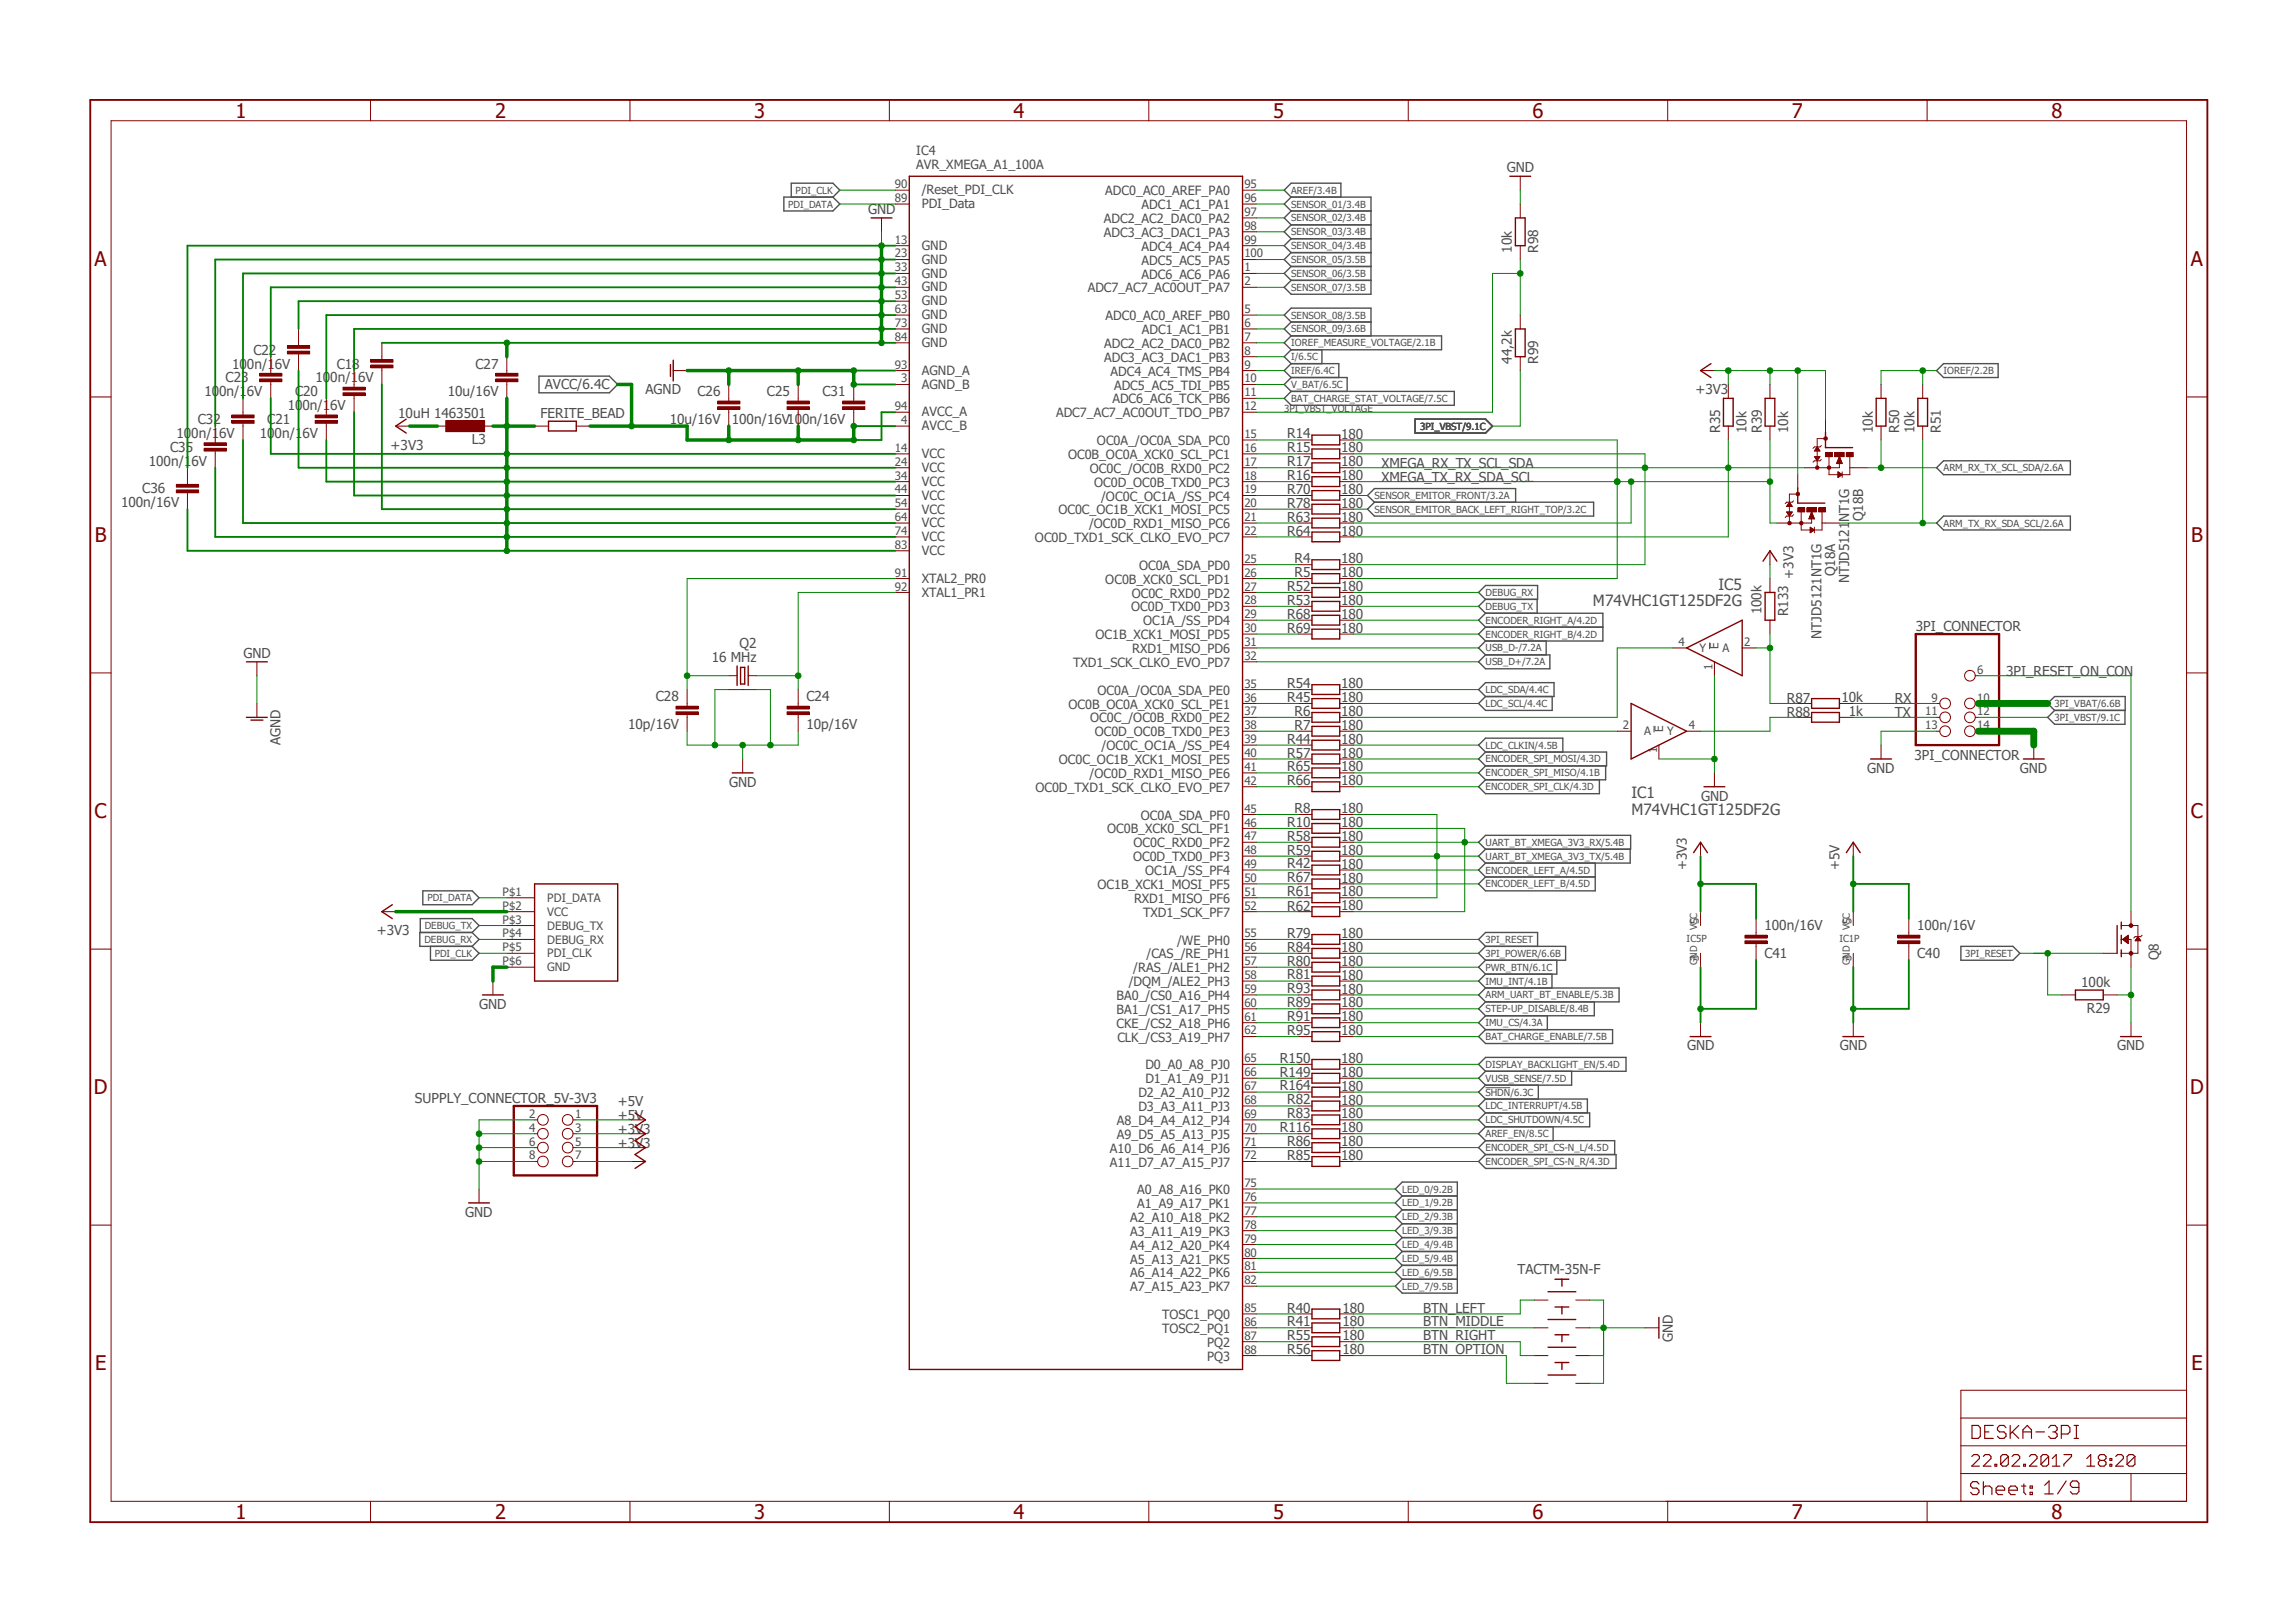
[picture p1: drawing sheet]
<svg xmlns="http://www.w3.org/2000/svg" width="420mm" height="297mm" viewBox="0 0 420 297" stroke-linecap="round" stroke-linejoin="round" font-family="sans-serif">
<defs><g id="words">
<g font-size="3.7" fill="#800000">
<text x="43.1" y="21.5">1</text>
<text x="90.6" y="21.5">2</text>
<text x="138" y="21.5">3</text>
<text x="185.4" y="21.5">4</text>
<text x="232.9" y="21.5">5</text>
<text x="280.3" y="21.5">6</text>
<text x="327.8" y="21.5">7</text>
<text x="375.2" y="21.5">8</text>
<text x="17.3" y="48.7">A</text>
<text x="400.8" y="48.7">A</text>
<text x="17.4" y="99.2">B</text>
<text x="400.8" y="99.2">B</text>
<text x="17.3" y="149.7">C</text>
<text x="400.8" y="149.7">C</text>
<text x="17.2" y="200.3">D</text>
<text x="400.6" y="200.3">D</text>
<text x="17.4" y="250.8">E</text>
<text x="400.8" y="250.8">E</text>
<text x="43.1" y="278">1</text>
<text x="90.6" y="278">2</text>
<text x="138" y="278">3</text>
<text x="185.4" y="278">4</text>
<text x="232.9" y="278">5</text>
<text x="280.3" y="278">6</text>
<text x="327.8" y="278">7</text>
<text x="375.3" y="278">8</text>
</g>
<g font-size="2.8" fill="#505050">
<text x="314.4" y="107.9">IC5</text>
<text x="291.4" y="111">M74VHC1GT125DF2G</text>
<text x="298.4" y="149.1">M74VHC1GT125DF2G</text>
<text x="298.4" y="146">IC1</text>
</g>
<g font-size="2.5" fill="#505050">
<text x="275.6" y="31.5">GND</text>
<text x="158.8" y="39.1">GND</text>
<text x="276.6" y="46.2" transform="rotate(-90 276.6 46.2)">10k</text>
<text x="281.4" y="46.2" transform="rotate(-90 281.4 46.2)">R98</text>
<text x="46.4" y="64.9">C22</text>
<text x="41.3" y="70">C23</text>
<text x="42.5" y="67.4">100n/16V</text>
<text x="57.7" y="70">100n/16V</text>
<text x="61.6" y="67.4">C18</text>
<text x="87" y="67.4">C27</text>
<text x="99.7" y="71.2">AVCC/6.4C</text>
<text x="276.6" y="66.5" transform="rotate(-90 276.6 66.5)">44,2k</text>
<text x="281.4" y="66.5" transform="rotate(-90 281.4 66.5)">R99</text>
<text x="36.2" y="77.6">C32</text>
<text x="37.4" y="72.5">100n/16V</text>
<text x="48.9" y="77.6">C21</text>
<text x="52.6" y="75.1">100n/16V</text>
<text x="54" y="72.5">C20</text>
<text x="72.9" y="76.5">10uH 1463501</text>
<text x="81.9" y="72.5">10u/16V</text>
<text x="98.8" y="76.5">FERITE_BEAD</text>
<text x="118.1" y="72.1">AGND</text>
<text x="122.5" y="77.6">10u/16V</text>
<text x="127.6" y="72.5">C26</text>
<text x="133.9" y="77.6">100n/16V100n/16V</text>
<text x="140.3" y="72.5">C25</text>
<text x="150.5" y="72.5">C31</text>
<text x="310.1" y="72.1">+3V3</text>
<text x="31.1" y="82.7">C35</text>
<text x="32.3" y="80.1">100n/16V</text>
<text x="47.5" y="80.1">100n/16V</text>
<text x="71.5" y="82.3">+3V3</text>
<text x="86.3" y="81.2">L3</text>
<text x="235.5" y="80.2">R14</text>
<text x="235.5" y="82.8">R15</text>
<text x="245.3" y="80.3">180</text>
<text x="245.3" y="82.8">180</text>
<text x="314.7" y="79.2" transform="rotate(-90 314.7 79.2)">R35</text>
<text x="319.5" y="79.2" transform="rotate(-90 319.5 79.2)">10k</text>
<text x="322.3" y="79.2" transform="rotate(-90 322.3 79.2)">R39</text>
<text x="327.1" y="79.2" transform="rotate(-90 327.1 79.2)">10k</text>
<text x="342.6" y="79.2" transform="rotate(-90 342.6 79.2)">10k</text>
<text x="347.4" y="79.2" transform="rotate(-90 347.4 79.2)">R50</text>
<text x="350.2" y="79.2" transform="rotate(-90 350.2 79.2)">10k</text>
<text x="355" y="79.2" transform="rotate(-90 355 79.2)">R51</text>
<text x="27.2" y="85.2">100n/16V</text>
<text x="235.5" y="87.8">R16</text>
<text x="235.5" y="85.3">R17</text>
<text x="245.3" y="87.9">180</text>
<text x="245.3" y="85.3">180</text>
<text x="252.7" y="85.6">XMEGA_RX_TX_SCL_SDA</text>
<text x="252.7" y="88.1">XMEGA_TX_RX_SDA_SCL</text>
<text x="22.1" y="92.8">100n/16V</text>
<text x="26" y="90.3">C36</text>
<text x="235.5" y="95.5">R63</text>
<text x="235.5" y="90.4">R70</text>
<text x="235.5" y="92.9">R78</text>
<text x="245.3" y="95.5">180</text>
<text x="245.3" y="90.4">180</text>
<text x="245.3" y="93">180</text>
<text x="340.8" y="95.4" transform="rotate(-90 340.8 95.4)">Q18B</text>
<text x="235.5" y="98">R64</text>
<text x="245.3" y="98">180</text>
<text x="236.8" y="103.1">R4</text>
<text x="236.8" y="105.6">R5</text>
<text x="245.3" y="103.1">180</text>
<text x="245.3" y="105.6">180</text>
<text x="328.1" y="105.9" transform="rotate(-90 328.1 105.9)">+3V3</text>
<text x="335.7" y="105.5" transform="rotate(-90 335.7 105.5)">Q18A</text>
<text x="338.2" y="106.8" transform="rotate(-90 338.2 106.8)">NTJD5121NT1G</text>
<text x="235.5" y="108.2">R52</text>
<text x="235.5" y="110.7">R53</text>
<text x="235.5" y="113.2">R68</text>
<text x="245.3" y="108.2">180</text>
<text x="245.3" y="110.7">180</text>
<text x="245.3" y="113.2">180</text>
<text x="322.2" y="112.4" transform="rotate(-90 322.2 112.4)">100k</text>
<text x="327.1" y="112.8" transform="rotate(-90 327.1 112.8)">R133</text>
<text x="135.3" y="118.6">Q2</text>
<text x="235.5" y="115.8">R69</text>
<text x="245.3" y="115.8">180</text>
<text x="333.2" y="116.9" transform="rotate(-90 333.2 116.9)">NTJD5121NT1G</text>
<text x="350.4" y="115.4">3PI_CONNECTOR</text>
<text x="44.5" y="120.4">GND</text>
<text x="130.2" y="121.1">16 MHz</text>
<text x="235.5" y="125.9">R54</text>
<text x="245.3" y="125.9">180</text>
<text x="366.9" y="123.7">3PI_RESET_ON_CON</text>
<text x="120" y="128.4">C28</text>
<text x="147.5" y="128.4">C24</text>
<text x="235.5" y="128.5">R45</text>
<text x="236.8" y="131">R6</text>
<text x="245.3" y="131">180</text>
<text x="245.3" y="128.5">180</text>
<text x="326.9" y="128.7">R87</text>
<text x="326.9" y="131.3">R88</text>
<text x="336.9" y="128.5">10k</text>
<text x="338.2" y="131">1k</text>
<text x="346.6" y="131.3">TX</text>
<text x="346.6" y="128.7">RX</text>
<text x="51.3" y="136.4" transform="rotate(-90 51.3 136.4)">AGND</text>
<text x="114.9" y="133.4">10p/16V</text>
<text x="147.5" y="133.4">10p/16V</text>
<text x="235.5" y="136.1">R44</text>
<text x="236.8" y="133.6">R7</text>
<text x="245.3" y="133.6">180</text>
<text x="245.3" y="136.1">180</text>
<text x="133.4" y="144">GND</text>
<text x="235.5" y="138.6">R57</text>
<text x="235.5" y="141.2">R65</text>
<text x="235.5" y="143.7">R66</text>
<text x="245.3" y="138.6">180</text>
<text x="245.3" y="141.2">180</text>
<text x="245.3" y="143.7">180</text>
<text x="341.5" y="141.4">GND</text>
<text x="350.2" y="139.2">3PI_CONNECTOR</text>
<text x="369.5" y="141.4">GND</text>
<text x="236.8" y="148.8">R8</text>
<text x="245.3" y="148.8">180</text>
<text x="311.2" y="146.5">GND</text>
<text x="235.5" y="153.8">R58</text>
<text x="235.5" y="151.3">R10</text>
<text x="245.3" y="153.9">180</text>
<text x="245.3" y="151.3">180</text>
<text x="235.5" y="156.4">R59</text>
<text x="235.5" y="158.9">R42</text>
<text x="235.5" y="161.5">R67</text>
<text x="245.3" y="156.4">180</text>
<text x="245.3" y="159">180</text>
<text x="245.3" y="161.5">180</text>
<text x="308.5" y="159.2" transform="rotate(-90 308.5 159.2)">+3V3</text>
<text x="336.5" y="159.2" transform="rotate(-90 336.5 159.2)">+5V</text>
<text x="235.5" y="164">R61</text>
<text x="235.5" y="166.8">R62</text>
<text x="245.3" y="164">180</text>
<text x="245.3" y="166.6">180</text>
<text x="68.9" y="171.2">+3V3</text>
<text x="235.5" y="171.6">R79</text>
<text x="245.3" y="171.7">180</text>
<text x="322.8" y="170.3">100n/16V</text>
<text x="350.7" y="170.3">100n/16V</text>
<text x="235.5" y="176.7">R80</text>
<text x="235.5" y="179.2">R81</text>
<text x="235.5" y="174.2">R84</text>
<text x="245.3" y="176.7">180</text>
<text x="245.3" y="179.3">180</text>
<text x="245.3" y="174.2">180</text>
<text x="322.8" y="175.3">C41</text>
<text x="350.7" y="175.3">C40</text>
<text x="394.9" y="175.7" transform="rotate(-90 394.9 175.7)">Q8</text>
<text x="87.6" y="184.6">GND</text>
<text x="235.5" y="184.3">R89</text>
<text x="235.5" y="181.8">R93</text>
<text x="245.3" y="184.4">180</text>
<text x="245.3" y="181.8">180</text>
<text x="380.7" y="180.6">100k</text>
<text x="381.7" y="185.3">R29</text>
<text x="235.5" y="186.9">R91</text>
<text x="235.5" y="189.4">R95</text>
<text x="245.3" y="186.9">180</text>
<text x="245.3" y="189.4">180</text>
<text x="234.1" y="194.5">R150</text>
<text x="234.1" y="197">R149</text>
<text x="245.3" y="194.5">180</text>
<text x="245.3" y="197.1">180</text>
<text x="308.6" y="192.2">GND</text>
<text x="336.6" y="192.2">GND</text>
<text x="387.3" y="192.2">GND</text>
<text x="75.9" y="201.8">SUPPLY_CONNECTOR_5V-3V3</text>
<text x="113" y="202.4">+5V</text>
<text x="234.1" y="199.6">R164</text>
<text x="235.5" y="202.1">R82</text>
<text x="245.3" y="202.1">180</text>
<text x="245.3" y="199.6">180</text>
<text x="113" y="204.9">+5V</text>
<text x="113" y="207.5">+3V3</text>
<text x="234.1" y="207.2">R116</text>
<text x="235.5" y="204.6">R83</text>
<text x="235.5" y="209.7">R86</text>
<text x="245.3" y="204.7">180</text>
<text x="245.3" y="209.8">180</text>
<text x="245.3" y="207.2">180</text>
<text x="113" y="210">+3V3</text>
<text x="235.5" y="212.3">R85</text>
<text x="245.3" y="212.3">180</text>
<text x="85.1" y="222.7">GND</text>
<text x="277.6" y="233.1">TACTM-35N-F</text>
<text x="235.5" y="240.2">R40</text>
<text x="235.5" y="242.7">R41</text>
<text x="235.5" y="245.3">R55</text>
<text x="245.6" y="240.2">180</text>
<text x="245.6" y="242.7">180</text>
<text x="245.6" y="245.3">180</text>
<text x="260.3" y="242.7">BTN_MIDDLE</text>
<text x="260.3" y="245.3">BTN_RIGHT</text>
<text x="260.3" y="240.2">BTN_LEFT</text>
<text x="306" y="245.5" transform="rotate(-90 306 245.5)">GND</text>
<text x="235.5" y="247.8">R56</text>
<text x="245.6" y="247.8">180</text>
<text x="260.3" y="247.8">BTN_OPTION</text>
</g>
<g font-size="2.3" fill="#505050">
<text x="167.6" y="28.4">IC4</text>
<text x="167.6" y="31">AVR_XMEGA_A1_100A</text>
<text x="168.6" y="35.6">/Reset_PDI_CLK</text>
<text x="202.2" y="35.7">ADC0_AC0_AREF_PA0</text>
<text x="168.6" y="38.1">PDI_Data</text>
<text x="201.9" y="40.8">ADC2_AC2_DAC0_PA2</text>
<text x="208.8" y="38.3">ADC1_AC1_PA1</text>
<text x="168.6" y="45.7">GND</text>
<text x="201.9" y="43.4">ADC3_AC3_DAC1_PA3</text>
<text x="208.8" y="45.9">ADC4_AC4_PA4</text>
<text x="168.6" y="48.3">GND</text>
<text x="168.6" y="50.8">GND</text>
<text x="168.6" y="53.3">GND</text>
<text x="199" y="53.5">ADC7_AC7_AC0OUT_PA7</text>
<text x="208.8" y="48.4">ADC5_AC5_PA5</text>
<text x="208.8" y="51">ADC6_AC6_PA6</text>
<text x="168.6" y="55.9">GND</text>
<text x="168.6" y="58.4">GND</text>
<text x="202.2" y="58.6">ADC0_AC0_AREF_PB0</text>
<text x="168.6" y="61">GND</text>
<text x="168.6" y="63.5">GND</text>
<text x="202" y="63.7">ADC2_AC2_DAC0_PB2</text>
<text x="208.9" y="61.1">ADC1_AC1_PB1</text>
<text x="168.6" y="71.1">AGND_B</text>
<text x="168.6" y="68.6">AGND_A</text>
<text x="202" y="66.2">ADC3_AC3_DAC1_PB3</text>
<text x="203.2" y="68.8">ADC4_AC4_TMS_PB4</text>
<text x="203.8" y="71.3">ADC5_AC5_TDI_PB5</text>
<text x="168.6" y="76.2">AVCC_A</text>
<text x="193.2" y="76.4">ADC7_AC7_AC0OUT_TDO_PB7</text>
<text x="203.5" y="73.8">ADC6_AC6_TCK_PB6</text>
<text x="168.6" y="78.7">AVCC_B</text>
<text x="168.6" y="83.8">VCC</text>
<text x="195.4" y="84">OC0B_OC0A_XCK0_SCL_PC1</text>
<text x="200.7" y="81.5">OC0A_/OC0A_SDA_PC0</text>
<text x="168.6" y="86.4">VCC</text>
<text x="168.6" y="88.9">VCC</text>
<text x="199.4" y="86.5">OC0C_/OC0B_RXD0_PC2</text>
<text x="200.2" y="89.1">OC0D_OC0B_TXD0_PC3</text>
<text x="168.6" y="91.4">VCC</text>
<text x="168.6" y="94">VCC</text>
<text x="193.6" y="94.2">OC0C_OC1B_XCK1_MOSI_PC5</text>
<text x="201.4" y="91.6">/OC0C_OC1A_/SS_PC4</text>
<text x="168.6" y="96.5">VCC</text>
<text x="168.6" y="99">VCC</text>
<text x="168.6" y="101.6">VCC</text>
<text x="189.3" y="99.2">OC0D_TXD1_SCK_CLKO_EVO_PC7</text>
<text x="199.2" y="96.6">/OC0D_RXD1_MISO_PC6</text>
<text x="168.6" y="106.6">XTAL2_PR0</text>
<text x="202.2" y="106.8">OC0B_XCK0_SCL_PD1</text>
<text x="208.4" y="104.3">OC0A_SDA_PD0</text>
<text x="168.6" y="109.2">XTAL1_PR1</text>
<text x="206.9" y="111.9">OC0D_TXD0_PD3</text>
<text x="207" y="109.3">OC0C_RXD0_PD2</text>
<text x="200.4" y="117">OC1B_XCK1_MOSI_PD5</text>
<text x="207.1" y="119.5">RXD1_MISO_PD6</text>
<text x="209.1" y="114.4">OC1A_/SS_PD4</text>
<text x="196.3" y="122">TXD1_SCK_CLKO_EVO_PD7</text>
<text x="195.5" y="129.7">OC0B_OC0A_XCK0_SCL_PE1</text>
<text x="200.7" y="127.1">OC0A_/OC0A_SDA_PE0</text>
<text x="199.4" y="132.2">OC0C_/OC0B_RXD0_PE2</text>
<text x="200.2" y="134.7">OC0D_OC0B_TXD0_PE3</text>
<text x="201.5" y="137.3">/OC0C_OC1A_/SS_PE4</text>
<text x="193.7" y="139.8">OC0C_OC1B_XCK1_MOSI_PE5</text>
<text x="199.3" y="142.4">/OC0D_RXD1_MISO_PE6</text>
<text x="189.4" y="144.9">OC0D_TXD1_SCK_CLKO_EVO_PE7</text>
<text x="208.7" y="150">OC0A_SDA_PF0</text>
<text x="202.5" y="152.5">OC0B_XCK0_SCL_PF1</text>
<text x="207.4" y="155.1">OC0C_RXD0_PF2</text>
<text x="207.3" y="157.6">OC0D_TXD0_PF3</text>
<text x="209.5" y="160.1">OC1A_/SS_PF4</text>
<text x="200.7" y="162.7">OC1B_XCK1_MOSI_PF5</text>
<text x="207.4" y="165.2">RXD1_MISO_PF6</text>
<text x="209.1" y="167.8">TXD1_SCK_PF7</text>
<text x="215.3" y="172.9">/WE_PH0</text>
<text x="207.3" y="177.9">/RAS_/ALE1_PH2</text>
<text x="209.7" y="175.4">/CAS_/RE_PH1</text>
<text x="204.3" y="183">BA0_/CS0_A16_PH4</text>
<text x="204.3" y="185.6">BA1_/CS1_A17_PH5</text>
<text x="206.5" y="180.5">/DQM_/ALE2_PH3</text>
<text x="204.2" y="188.1">CKE_/CS2_A18_PH6</text>
<text x="204.4" y="190.6">CLK_/CS3_A19_PH7</text>
<text x="209.5" y="195.7">D0_A0_A8_PJ0</text>
<text x="208.2" y="200.8">D2_A2_A10_PJ2</text>
<text x="208.2" y="203.3">D3_A3_A11_PJ3</text>
<text x="209.5" y="198.3">D1_A1_A9_PJ1</text>
<text x="204.3" y="205.9">A8_D4_A4_A12_PJ4</text>
<text x="204.3" y="208.4">A9_D5_A5_A13_PJ5</text>
<text x="203" y="211">A10_D6_A6_A14_PJ6</text>
<text x="203" y="213.5">A11_D7_A7_A15_PJ7</text>
<text x="208" y="218.6">A0_A8_A16_PK0</text>
<text x="208" y="221.1">A1_A9_A17_PK1</text>
<text x="206.8" y="223.6">A2_A10_A18_PK2</text>
<text x="206.8" y="226.1">A3_A11_A19_PK3</text>
<text x="206.8" y="228.7">A4_A12_A20_PK4</text>
<text x="206.8" y="231.2">A5_A13_A21_PK5</text>
<text x="206.8" y="233.8">A6_A14_A22_PK6</text>
<text x="206.8" y="236.3">A7_A15_A23_PK7</text>
<text x="212.6" y="241.4">TOSC1_PQ0</text>
<text x="212.6" y="243.9">TOSC2_PQ1</text>
<text x="220.8" y="246.5">PQ2</text>
<text x="220.8" y="249">PQ3</text>
</g>
<g font-size="2.1" fill="#505050">
<text x="163.7" y="34.5">90</text>
<text x="227.6" y="34.5">95</text>
<text x="163.7" y="37">89</text>
<text x="227.6" y="37">96</text>
<text x="227.6" y="39.5">97</text>
<text x="163.7" y="44.6">13</text>
<text x="163.7" y="47.1">23</text>
<text x="227.6" y="42.1">98</text>
<text x="227.6" y="44.6">99</text>
<text x="227.6" y="47.1">100</text>
<text x="163.7" y="49.7">33</text>
<text x="163.7" y="52.2">43</text>
<text x="227.6" y="49.7">1</text>
<text x="227.6" y="52.2">2</text>
<text x="163.7" y="54.7">53</text>
<text x="163.7" y="57.3">63</text>
<text x="163.7" y="59.8">73</text>
<text x="227.6" y="57.3">5</text>
<text x="227.6" y="59.8">6</text>
<text x="163.7" y="62.4">84</text>
<text x="227.6" y="62.4">7</text>
<text x="227.6" y="64.9">8</text>
<text x="163.7" y="67.4">93</text>
<text x="164.8" y="70">3</text>
<text x="227.6" y="67.4">9</text>
<text x="227.6" y="70">10</text>
<text x="163.7" y="75.1">94</text>
<text x="164.8" y="77.6">4</text>
<text x="227.6" y="72.5">11</text>
<text x="227.6" y="75.1">12</text>
<text x="163.7" y="82.7">14</text>
<text x="227.6" y="80.1">15</text>
<text x="227.6" y="82.7">16</text>
<text x="163.7" y="85.2">24</text>
<text x="163.7" y="87.8">34</text>
<text x="227.6" y="85.2">17</text>
<text x="227.6" y="87.8">18</text>
<text x="163.7" y="90.3">44</text>
<text x="163.7" y="92.8">54</text>
<text x="163.7" y="95.4">64</text>
<text x="227.6" y="90.3">19</text>
<text x="227.6" y="92.8">20</text>
<text x="227.6" y="95.4">21</text>
<text x="163.7" y="97.9">74</text>
<text x="163.7" y="100.5">83</text>
<text x="227.6" y="97.9">22</text>
<text x="163.7" y="105.5">91</text>
<text x="227.6" y="103">25</text>
<text x="227.6" y="105.5">26</text>
<text x="163.7" y="108.1">92</text>
<text x="227.6" y="108.1">27</text>
<text x="227.6" y="110.6">28</text>
<text x="227.6" y="113.2">29</text>
<text x="227.6" y="115.7">30</text>
<text x="227.6" y="118.2">31</text>
<text x="307" y="118.2">4</text>
<text x="310.9" y="119.3">Y</text>
<text x="314.4" y="118.8" transform="rotate(-90 314.4 118.8)">E</text>
<text x="315.1" y="119.3">A</text>
<text x="319.1" y="118.2">2</text>
<text x="227.6" y="120.8">32</text>
<text x="227.6" y="125.9">35</text>
<text x="313.3" y="122.6" transform="rotate(-90 313.3 122.6)">1</text>
<text x="361.7" y="123.3">6</text>
<text x="227.6" y="128.4">36</text>
<text x="227.6" y="130.9">37</text>
<text x="352.2" y="130.9">11</text>
<text x="353.3" y="128.4">9</text>
<text x="361.7" y="130.9">12</text>
<text x="361.7" y="128.4">10</text>
<text x="227.6" y="133.5">38</text>
<text x="227.6" y="136">39</text>
<text x="296.9" y="133.5">2</text>
<text x="300.7" y="134.6">A</text>
<text x="303.1" y="137.9" transform="rotate(-90 303.1 137.9)">1</text>
<text x="304.2" y="134" transform="rotate(-90 304.2 134)">E</text>
<text x="305" y="134.6">Y</text>
<text x="308.9" y="133.5">4</text>
<text x="352.2" y="133.5">13</text>
<text x="361.7" y="133.5">14</text>
<text x="227.6" y="138.6">40</text>
<text x="227.6" y="141.1">41</text>
<text x="227.6" y="143.6">42</text>
<text x="227.6" y="148.7">45</text>
<text x="227.6" y="151.3">46</text>
<text x="227.6" y="153.8">47</text>
<text x="227.6" y="156.3">48</text>
<text x="227.6" y="158.9">49</text>
<text x="227.6" y="161.4">50</text>
<text x="91.9" y="164">P$1</text>
<text x="91.9" y="166.5">P$2</text>
<text x="100.1" y="165.1">PDI_DATA</text>
<text x="100.1" y="167.6">VCC</text>
<text x="227.6" y="164">51</text>
<text x="227.6" y="166.5">52</text>
<text x="91.9" y="169">P$3</text>
<text x="91.9" y="171.5">P$4</text>
<text x="100.1" y="170.1">DEBUG_TX</text>
<text x="100.1" y="172.7">DEBUG_RX</text>
<text x="227.6" y="171.5">55</text>
<text x="310.7" y="169" transform="rotate(-90 310.7 169)">5</text>
<text x="338.7" y="169" transform="rotate(-90 338.7 169)">5</text>
<text x="91.9" y="174.1">P$5</text>
<text x="91.9" y="176.6">P$6</text>
<text x="100.1" y="175.2">PDI_CLK</text>
<text x="100.1" y="177.8">GND</text>
<text x="227.6" y="174.1">56</text>
<text x="227.6" y="176.6">57</text>
<text x="227.6" y="179.2">58</text>
<text x="310.7" y="175.9" transform="rotate(-90 310.7 175.9)">3</text>
<text x="338.7" y="175.9" transform="rotate(-90 338.7 175.9)">3</text>
<text x="227.6" y="181.7">59</text>
<text x="227.6" y="184.2">60</text>
<text x="227.6" y="186.8">61</text>
<text x="227.6" y="189.3">62</text>
<text x="227.6" y="194.4">65</text>
<text x="227.6" y="196.9">66</text>
<text x="227.6" y="199.5">67</text>
<text x="227.6" y="202">68</text>
<text x="96.8" y="204.6">2</text>
<text x="96.8" y="207.1">4</text>
<text x="96.8" y="209.6">6</text>
<text x="105.2" y="204.6">1</text>
<text x="105.2" y="207.1">3</text>
<text x="105.2" y="209.6">5</text>
<text x="227.6" y="204.6">69</text>
<text x="227.6" y="207.1">70</text>
<text x="227.6" y="209.6">71</text>
<text x="96.8" y="212.2">8</text>
<text x="105.2" y="212.2">7</text>
<text x="227.6" y="212.2">72</text>
<text x="227.6" y="217.3">75</text>
<text x="227.6" y="219.8">76</text>
<text x="227.6" y="222.3">77</text>
<text x="227.6" y="224.9">78</text>
<text x="227.6" y="227.4">79</text>
<text x="227.6" y="230">80</text>
<text x="227.6" y="232.5">81</text>
<text x="227.6" y="235">82</text>
<text x="227.6" y="240.1">85</text>
<text x="227.6" y="242.7">86</text>
<text x="227.6" y="245.2">87</text>
<text x="227.6" y="247.7">88</text>
</g>
<g font-size="1.8" fill="#505050">
<text x="145.5" y="35.4">PDI_CLK</text>
<text x="236.2" y="35.4">AREF/3.4B</text>
<text x="144.2" y="38">PDI_DATA</text>
<text x="236.2" y="38">SENSOR_01/3.4B</text>
<text x="236.2" y="40.5">SENSOR_02/3.4B</text>
<text x="236.2" y="43.1">SENSOR_03/3.4B</text>
<text x="236.2" y="45.6">SENSOR_04/3.4B</text>
<text x="236.2" y="48.1">SENSOR_05/3.5B</text>
<text x="236.2" y="50.7">SENSOR_06/3.5B</text>
<text x="236.2" y="53.2">SENSOR_07/3.5B</text>
<text x="236.2" y="58.3">SENSOR_08/3.5B</text>
<text x="236.2" y="60.8">SENSOR_09/3.6B</text>
<text x="236.2" y="63.4">IOREF_MEASURE_VOLTAGE/2.1B</text>
<text x="236.2" y="65.9">I/6.5C</text>
<text x="236.2" y="68.5">IREF/6.4C</text>
<text x="236.2" y="71">V_BAT/6.5C</text>
<text x="355.5" y="68.5">IOREF/2.2B</text>
<text x="234.9" y="75.4">3PI_VBST_VOLTAGE</text>
<text x="236.2" y="73.5">BAT_CHARGE_STAT_VOLTAGE/7.5C</text>
<text x="259.8" y="78.6">3PI_VBST/9.1C</text>
<text x="355.5" y="86.2">ARM_RX_TX_SCL_SDA/2.6A</text>
<text x="251.4" y="91.3">SENSOR_EMITOR_FRONT/3.2A</text>
<text x="251.4" y="93.9">SENSOR_EMITOR_BACK_LEFT_RIGHT_TOP/3.2C</text>
<text x="355.5" y="96.4">ARM_TX_RX_SDA_SCL/2.6A</text>
<text x="271.7" y="111.6">DEBUG_TX</text>
<text x="271.7" y="109.1">DEBUG_RX</text>
<text x="271.7" y="119.2">USB_D-/7.2A</text>
<text x="271.7" y="116.7">ENCODER_RIGHT_B/4.2D</text>
<text x="271.7" y="114.1">ENCODER_RIGHT_A/4.2D</text>
<text x="271.7" y="121.8">USB_D+/7.2A</text>
<text x="271.7" y="126.8">LDC_SDA/4.4C</text>
<text x="271.7" y="129.4">LDC_SCL/4.4C</text>
<text x="375.8" y="131.9">3PI_VBST/9.1C</text>
<text x="375.8" y="129.4">3PI_VBAT/6.6B</text>
<text x="271.7" y="137">LDC_CLKIN/4.5B</text>
<text x="271.7" y="139.5">ENCODER_SPI_MOSI/4.3D</text>
<text x="271.7" y="142.1">ENCODER_SPI_MISO/4.1B</text>
<text x="271.7" y="144.6">ENCODER_SPI_CLK/4.3D</text>
<text x="271.7" y="154.8">UART_BT_XMEGA_3V3_RX/5.4B</text>
<text x="271.7" y="159.9">ENCODER_LEFT_A/4.5D</text>
<text x="271.7" y="157.3">UART_BT_XMEGA_3V3_TX/5.4B</text>
<text x="78.2" y="164.9">PDI_DATA</text>
<text x="271.7" y="162.4">ENCODER_LEFT_B/4.5D</text>
<text x="77.6" y="172.6">DEBUG_RX</text>
<text x="77.7" y="170">DEBUG_TX</text>
<text x="271.7" y="172.6">3PI_RESET</text>
<text x="308.5" y="172.4">IC5P</text>
<text x="310.4" y="170.3" transform="rotate(-90 310.4 170.3)">VCC</text>
<text x="336.5" y="172.4">IC1P</text>
<text x="338.4" y="170.3" transform="rotate(-90 338.4 170.3)">VCC</text>
<text x="79.5" y="175.1">PDI_CLK</text>
<text x="271.7" y="175.1">3PI_POWER/6.6B</text>
<text x="271.7" y="177.6">PWR_BTN/6.1C</text>
<text x="310.4" y="176.6" transform="rotate(-90 310.4 176.6)">GND</text>
<text x="338.4" y="176.6" transform="rotate(-90 338.4 176.6)">GND</text>
<text x="359.5" y="175.1">3PI_RESET</text>
<text x="271.7" y="182.7">ARM_UART_BT_ENABLE/5.3B</text>
<text x="271.7" y="185.3">STEP-UP_DISABLE/8.4B</text>
<text x="271.7" y="180.2">IMU_INT/4.1B</text>
<text x="271.7" y="190.3">BAT_CHARGE_ENABLE/7.5B</text>
<text x="271.7" y="187.8">IMU_CS/4.3A</text>
<text x="271.7" y="195.4">DISPLAY_BACKLIGHT_EN/5.4D</text>
<text x="271.7" y="198">VUSB_SENSE/7.5D</text>
<text x="271.7" y="203">LDC_INTERRUPT/4.5B</text>
<text x="271.7" y="200.5">SHDN/6.3C</text>
<text x="271.7" y="205.6">LDC_SHUTDOWN/4.5C</text>
<text x="271.7" y="208.1">AREF_EN/8.5C</text>
<text x="271.7" y="210.7">ENCODER_SPI_CS-N_L/4.5D</text>
<text x="271.7" y="213.2">ENCODER_SPI_CS-N_R/4.3D</text>
<text x="256.5" y="218.3">LED_0/9.2B</text>
<text x="256.5" y="220.8">LED_1/9.2B</text>
<text x="256.5" y="223.3">LED_2/9.3B</text>
<text x="256.5" y="225.9">LED_3/9.3B</text>
<text x="256.5" y="228.4">LED_4/9.4B</text>
<text x="256.5" y="230.9">LED_5/9.4B</text>
<text x="256.5" y="233.5">LED_6/9.5B</text>
<text x="256.5" y="236">LED_7/9.5B</text>
</g>
</g></defs>
<path d="M16 17.9l388.2 261.2M404.2 17.9l-388.2 261.2" fill="none" stroke="#fff" stroke-width=".18"/>
<path d="M312.7 117.6v1.2M302.6 132.8v1.2M271.7 199.1h4.6" fill="none" stroke="#505050" stroke-width=".18"/>
<g fill="none" stroke="#505050" stroke-width=".25">
<path d="M143.4 36.1h9l1.2 1.2-1.2 1.3h-9zM144.7 36.1v-2.6h7.7l1.2 1.3-1.2 1.3M236.2 36.1l-1.3 1.2 1.3 1.3M236.2 36.1h14.6v17.7h-14.6l-1.3-1.2 1.3-1.3M236.2 38.6h14.6M236.2 36.1l-1.3-1.3 1.3-1.3h9.1v2.6M236.2 38.6l-1.3 1.3 1.3 1.2M236.2 58.9l-1.3-1.2 1.3-1.3h14.6v5.1M236.2 41.1h14.6M236.2 41.1l-1.3 1.3 1.3 1.3M236.2 43.7h14.6M236.2 43.7l-1.3 1.3 1.3 1.2"/>
<path d="M236.2 46.2h14.6M236.2 46.2l-1.3 1.3 1.3 1.3M236.2 48.8h14.6M236.2 48.8l-1.3 1.2 1.3 1.3M236.2 51.3h14.6M236.2 58.9h14.6M236.2 58.9l-1.3 1.3 1.3 1.3M98.6 68.8h12.9l1.5 1.6-1.5 1.5h-12.9zM234.9 72.9l1.3-1.3h29.8v2.6h-29.8zM236.2 61.5h27.5v2.5h-27.5M236.2 61.5l-1.3 1.2 1.3 1.3M236.2 66.5h8.7v2.6"/>
<path d="M236.2 69.1h10.2v2.5M236.2 64l-1.3 1.3 1.3 1.2M236.2 66.5l-1.3 1.3 1.3 1.3M236.2 69.1l-1.3 1.3 1.3 1.2M241.8 64v2.5M258.9 76.7h12.8l1.3 1.3-1.3 1.2h-12.8zM354.2 67.8l1.3-1.3h10v2.6h-10zM251.4 91.9l-1.3-1.2 1.3-1.3h25.8v2.5M251.4 91.9h40.1v2.5h-40.1l-1.3-1.2zM354.2 85.6l1.3-1.3h23.2v2.6h-23.2zM354.2 95.7l1.3-1.3h23.2v2.6h-23.2zM270.5 108.4l1.2-1.3h9.6v2.6h-9.6z"/>
<path d="M271.7 117.3l-1.2 1.3 1.2 1.2M271.7 112.2h21.5v5.1h-21.5M271.7 109.7l-1.2 1.3 1.2 1.2M271.7 114.8l-1.2 1.2 1.2 1.3M271.7 114.8h21.5M271.7 112.2l-1.2 1.3 1.2 1.3M281.2 109.7v2.5M282.8 117.3v2.5M270.5 126.2l1.2-1.3h12.6v2.6h-12.6zM270.5 121.1l1.2-1.3h11.8v2.6h-11.8zM271.7 127.5l-1.2 1.2 1.2 1.3h12.2v-2.5M271.7 137.6l-1.2-1.2 1.2-1.3h14.2v2.5"/>
<path d="M271.7 137.6h22.2v2.6h-22.2M271.7 137.6l-1.2 1.3 1.2 1.3M375.8 127.5h12.9v2.5h-12.9l-1.2-1.3zM375.8 130l-1.2 1.3 1.2 1.2h12.9v-2.5M270.5 154.1l1.2-1.2h26.6v2.5h-26.6zM271.7 140.2l-1.2 1.2 1.2 1.3M271.7 142.7l-1.2 1.3 1.2 1.2h20.9v-2.5M271.7 157.9l-1.2 1.3 1.2 1.3M271.7 155.4l-1.2 1.3 1.2 1.2M291.8 157.9v5.1h-20.1l-1.2-1.2 1.2-1.3M293.7 140.2v2.5h-22M298.2 155.4v2.5h-26.5"/>
<path d="M76.9 170.6v-2.5h9.5l1.2 1.3-1.2 1.2M77.3 163h9.1l1.2 1.3-1.2 1.3h-9.1zM78.7 173.2v2.5h7.7l1.2-1.2-1.2-1.3M86.4 170.6h-9.6v2.6h9.6M86.4 170.6l1.2 1.3-1.2 1.3M271.7 160.5h20.1M271.7 173.2l-1.2 1.3 1.2 1.2M271.7 173.2h14.7v2.5h-14.7M271.7 178.3l-1.2 1.2 1.2 1.3M271.7 173.2l-1.2-1.3 1.2-1.3h9.6v2.6M271.7 175.7l-1.2 1.3 1.2 1.3M283.9 178.3v2.5"/>
<path d="M284.8 175.7v2.6h-13.1M358.7 173.2h9.5l1.3 1.3-1.3 1.2h-9.5zM270.5 189.7l1.2-1.3h23.3v2.6h-23.3zM270.5 194.8l1.2-1.3h25.7v2.5h-25.7zM271.7 180.8l-1.2 1.3 1.2 1.2M271.7 180.8h24.5v2.5h-24.5M271.7 183.3l-1.2 1.3 1.2 1.3M271.7 198.6l-1.2 1.3 1.2 1.2M271.7 196l-1.2 1.3 1.2 1.3M271.7 185.9l-1.2 1.3 1.2 1.2M281.4 198.6v2.5M283 185.9v2.5"/>
<path d="M287.5 196v2.6h-15.8M291.6 183.3v2.6h-19.9M256.5 218.9l-1.3-1.3 1.3-1.3h10.1v20.3h-10.1l-1.3-1.2 1.3-1.3M256.5 218.9h10.1M256.5 218.9l-1.3 1.2 1.3 1.3M270.5 212.6l1.2-1.3h23.9v2.5h-23.9zM271.7 208.7l-1.2 1.3 1.2 1.3M271.7 208.7h23.7v2.6M271.7 203.7l-1.2 1.2 1.2 1.3M271.7 203.7h19.1v2.5h-19.1M271.7 201.1l-1.2 1.3 1.2 1.3M271.7 201.1h18.7v2.6"/>
<path d="M271.7 206.2l-1.2 1.3 1.2 1.2M284.1 206.2v2.5M256.5 221.4l-1.3 1.3 1.3 1.2M256.5 221.4h10.1M256.5 223.9h10.1M256.5 223.9l-1.3 1.3 1.3 1.3M256.5 226.5h10.1M256.5 226.5l-1.3 1.3 1.3 1.2M256.5 229h10.1M256.5 229l-1.3 1.3 1.3 1.3M256.5 231.6h10.1M256.5 231.6l-1.3 1.2 1.3 1.3"/>
<path d="M256.5 234.1h10.1"/>
</g>
<path d="M159.3 39.9h3.9" fill="none" stroke="#800000" stroke-width=".25"/>
<path d="M161.2 39.9v2.5M69.8 65.3v.5M69.8 67.3v.5" fill="none" stroke="#800000" stroke-width=".18"/>
<path d="M67.8 66.8h4.1v.5h-4.1z" fill-rule="evenodd" fill="#800000"/>
<path d="M67.8 66.8h4.1v.5h-4.1z" fill="none" stroke="#800000" stroke-width=".18"/>
<path d="M67.8 65.8h4.1v.5h-4.1z" fill-rule="evenodd" fill="#800000"/>
<path d="M64.8 70.4v.5M64.8 72.4v.5M67.8 65.8h4.1v.5h-4.1zM69.8 62.7v2.6M69.8 67.8v2.6" fill="none" stroke="#800000" stroke-width=".18"/>
<path d="M62.7 71.9h4.1v.5h-4.1z" fill-rule="evenodd" fill="#800000"/>
<path d="M62.7 71.9h4.1v.5h-4.1z" fill="none" stroke="#800000" stroke-width=".18"/>
<path d="M62.7 70.9h4.1v.5h-4.1z" fill-rule="evenodd" fill="#800000"/>
<path d="M59.7 75.4v.5M59.7 77.5v.5M62.7 70.9h4.1v.5h-4.1zM64.8 67.8v2.6M64.8 72.9v2.5" fill="none" stroke="#800000" stroke-width=".18"/>
<path d="M57.7 77h4v.5h-4z" fill-rule="evenodd" fill="#800000"/>
<path d="M57.7 77h4v.5h-4z" fill="none" stroke="#800000" stroke-width=".18"/>
<path d="M57.7 75.9h4v.6h-4z" fill-rule="evenodd" fill="#800000"/>
<path d="M54.6 62.7v.5M54.6 64.8v.5M57.7 75.9h4v.6h-4zM59.7 72.9v2.5M59.7 78v2.5" fill="none" stroke="#800000" stroke-width=".18"/>
<path d="M52.6 64.3h4v.5h-4z" fill-rule="evenodd" fill="#800000"/>
<path d="M52.6 64.3h4v.5h-4z" fill="none" stroke="#800000" stroke-width=".18"/>
<path d="M52.6 63.2h4v.6h-4z" fill-rule="evenodd" fill="#800000"/>
<path d="M49.5 67.8v.5M49.5 69.8v.6M52.6 63.2h4v.6h-4zM54.6 60.2v2.5M54.6 65.3v2.5" fill="none" stroke="#800000" stroke-width=".18"/>
<path d="M47.5 69.3h4.1v.5h-4.1z" fill-rule="evenodd" fill="#800000"/>
<path d="M47.5 69.3h4.1v.5h-4.1z" fill="none" stroke="#800000" stroke-width=".18"/>
<path d="M47.5 68.3h4.1v.5h-4.1z" fill-rule="evenodd" fill="#800000"/>
<path d="M47.5 68.3h4.1v.5h-4.1zM49.5 65.3v2.5M49.5 70.4v2.5M146 72.9v.5M146 74.9v.5" fill="none" stroke="#800000" stroke-width=".18"/>
<path d="M144 74.4h4v.5h-4z" fill-rule="evenodd" fill="#800000"/>
<path d="M144 74.4h4v.5h-4z" fill="none" stroke="#800000" stroke-width=".18"/>
<path d="M144 73.4h4v.5h-4z" fill-rule="evenodd" fill="#800000"/>
<path d="M133.3 72.9v.5M133.3 74.9v.5M144 73.4h4v.5h-4zM146 70.4v2.5M146 75.4v2.6" fill="none" stroke="#800000" stroke-width=".18"/>
<path d="M131.3 74.4h4v.5h-4z" fill-rule="evenodd" fill="#800000"/>
<path d="M131.3 74.4h4v.5h-4z" fill="none" stroke="#800000" stroke-width=".18"/>
<path d="M131.3 73.4h4v.5h-4z" fill-rule="evenodd" fill="#800000"/>
<path d="M92.7 67.8v.5M92.7 69.8v.6M131.3 73.4h4v.5h-4zM133.3 70.4v2.5M133.3 75.4v2.6" fill="none" stroke="#800000" stroke-width=".18"/>
<path d="M90.7 69.3h4v.5h-4z" fill-rule="evenodd" fill="#800000"/>
<path d="M90.7 69.3h4v.5h-4z" fill="none" stroke="#800000" stroke-width=".18"/>
<path d="M90.7 68.3h4v.5h-4z" fill-rule="evenodd" fill="#800000"/>
<path d="M90.7 68.3h4v.5h-4zM92.7 65.3v2.5M92.7 70.4v2.5" fill="none" stroke="#800000" stroke-width=".18"/>
<path d="M81.5 77h7.1v2h-7.1z" fill-rule="evenodd" fill="#800000"/>
<g fill="none" stroke="#800000" stroke-width=".18">
<path d="M72.4 78h2.5M80 78h2.5M81.5 77h7.1v2h-7.1zM87.6 78h2.6M97.8 78h2.5M105.4 78h2.5M123.1 67.8h2.6M47 121.1v2.6M47 128.7v2.6M146 128.7v.5M146 130.8v.5M237.4 131.3h2.6"/>
<path d="M237.4 133.8h2.6M245.1 131.3h2.5M245.1 133.8h2.5"/>
</g>
<path d="M74.3 76.7l-1.9 1.3 1.9 1.2M100.3 77.1h5.1v1.8h-5.1zM122.6 66.7v2.2M123.1 65.9v3.8M45.1 131.3h3.8M45.1 121.1h3.8M45.9 131.8h2.2M240 130.4h5.1v1.8h-5.1zM240 132.9h5.1v1.8h-5.1z" fill="none" stroke="#800000" stroke-width=".25"/>
<path d="M144 130.3h4v.5h-4z" fill-rule="evenodd" fill="#800000"/>
<path d="M144 130.3h4v.5h-4z" fill="none" stroke="#800000" stroke-width=".18"/>
<path d="M144 129.2h4v.6h-4z" fill-rule="evenodd" fill="#800000"/>
<path d="M125.7 128.7v.5M125.7 130.8v.5M144 129.2h4v.6h-4zM146 126.2v2.5M146 131.3v2.5" fill="none" stroke="#800000" stroke-width=".18"/>
<path d="M123.7 130.3h4v.5h-4z" fill-rule="evenodd" fill="#800000"/>
<path d="M123.7 130.3h4v.5h-4z" fill="none" stroke="#800000" stroke-width=".18"/>
<path d="M123.7 129.2h4v.6h-4z" fill-rule="evenodd" fill="#800000"/>
<g fill="none" stroke="#800000" stroke-width=".18">
<path d="M67.8 18.3v3.8M115.2 18.3v3.8M162.7 18.3v3.8M210.1 18.3v3.8M257.6 18.3v3.8M305.1 18.3v3.8M352.5 18.3v3.8M20.3 22.1h379.7v252.6h-379.7zM163.8 37.3h2.5M163.8 34.8h2.5M227.3 37.3h2.5M227.3 34.8h2.5"/>
<path d="M227.3 39.9h2.5M163.8 50h2.5M163.8 52.6h2.5M163.8 57.7h2.5M163.8 45h2.5M163.8 47.5h2.5M163.8 55.1h2.5M227.3 50h2.5M227.3 52.6h2.5M227.3 57.7h2.5M227.3 45h2.5M227.3 47.5h2.5"/>
<path d="M227.3 42.4h2.5M16.5 72.6h3.8M156.2 72.9v.5M156.2 74.9v.5M163.8 67.8h2.5M163.8 70.4h2.5M163.8 78h2.5M163.8 60.2h2.5M163.8 62.7h2.5M163.8 75.4h2.5M227.3 67.8h2.5M227.3 70.4h2.5"/>
<path d="M227.3 60.2h2.5M227.3 62.7h2.5M227.3 65.3h2.5M227.3 72.9h2.5M227.3 75.4h2.5M311.1 67.8h2.5M316.1 70.4v2.5M316.1 78v2.5M323.8 70.4v2.5M323.8 78v2.5M400 72.6h3.8M163.8 83.1h2.5"/>
<path d="M163.8 88.1h2.5M163.8 85.6h2.5M163.8 90.7h2.5M163.8 93.2h2.5M163.8 95.7h2.5M163.8 98.3h2.5M227.3 80.5h2.5M227.3 83.1h2.5M227.3 88.1h2.5M227.3 85.6h2.5M227.3 90.7h2.5M227.3 93.2h2.5"/>
<path d="M227.3 95.7h2.5M227.3 98.3h2.5M237.4 80.5h2.6M237.4 83.1h2.6M237.4 88.1h2.6M237.4 85.6h2.6M245.1 80.5h2.5M245.1 83.1h2.5M245.1 88.1h2.5M245.1 85.6h2.5M163.8 105.9h2.5M163.8 108.4h2.5"/>
<path d="M163.8 100.8h2.5M227.3 103.3h2.5M227.3 105.9h2.5M227.3 108.4h2.5M227.3 111h2.5M227.3 113.5h2.5M227.3 116h2.5M227.3 118.6h2.5M16.5 123.1h3.8M123.7 129.2h4v.6h-4zM125.7 126.2v2.5M125.7 131.3v2.5"/>
<path d="M133.3 123.7h1.5M133.3 126.2h5.1M135.8 138.9v2.5M136.9 123.7h1.5M227.3 126.2h2.5M227.3 121.1h2.5M227.3 128.7h2.5M227.3 131.3h2.5M227.3 133.8h2.5M227.3 136.4h2.5M227.3 138.9h2.5M400 123.1h3.8"/>
<path d="M227.3 141.4h2.5M227.3 144h2.5M227.3 149.1h2.5M227.3 151.6h2.5M227.3 154.1h2.5M227.3 156.7h2.5M227.3 159.2h2.5M16.5 173.7h3.8M227.3 161.8h2.5M227.3 164.3h2.5M227.3 166.8h2.5M227.3 171.9h2.5"/>
<path d="M227.3 174.5h2.5M227.3 177h2.5M227.3 179.5h2.5M400 173.7h3.8M227.3 182.1h2.5M227.3 184.6h2.5M227.3 187.2h2.5M227.3 189.7h2.5M227.3 194.8h2.5M227.3 197.3h2.5M227.3 199.9h2.5M227.3 202.4h2.5"/>
<path d="M227.3 204.9h2.5M227.3 207.5h2.5M227.3 210h2.5M227.3 212.6h2.5M227.3 217.6h2.5M16.5 224.2h3.8M227.3 220.1h2.5M227.3 222.7h2.5M227.3 225.2h2.5M227.3 227.8h2.5M227.3 230.3h2.5M227.3 232.8h2.5"/>
<path d="M227.3 235.4h2.5M400 224.2h3.8M227.3 240.5h2.5M227.3 243h2.5M227.3 245.5h2.5M227.3 248.1h2.5M358.7 259.5h41.3M400 254.4h-41.3v20.3M67.8 274.7v3.9M115.2 274.7v3.9M162.7 274.7v3.9M210.1 274.7v3.9"/>
<path d="M257.6 274.7v3.9M305.1 274.7v3.9M352.5 274.7v3.9M358.7 269.7h41.3M358.7 264.6h41.3M389.8 269.7v5"/>
</g>
<path d="M166.3 32.3h61v218.3h-61zM240 79.6h5.1v1.8h-5.1zM313 66.5l-1.9 1.3 1.9 1.3M315.3 72.9h1.7v5.1h-1.7zM322.9 72.9h1.8v5.1h-1.8zM240 82.2h5.1v1.7h-5.1zM240 84.7h5.1v1.8h-5.1zM240 87.2h5.1v1.8h-5.1zM134.8 121.9v3.5M135.5 122.1h.7v3.1h-.7zM136.9 121.9v3.5M133.9 141.4h3.9" fill="none" stroke="#800000" stroke-width=".25"/>
<g fill="none" stroke="#800000" stroke-width=".21">
<path d="M360.7 266.5l.4-.3h.6l.4 .3v.4l-1.4 1.4h1.4M360.7 260.9h1.2l.3 .4v1.5l-.3 .4h-1.2zM362 271.6l-.4-.5h-.8l-.3 .5v.3l.3 .4h.8l.4 .4v.4l-.4 .4h-.8l-.3-.4M362.8 266.5l.3-.3h.8l.3 .3v.4l-1.4 1.4h1.4M362.8 271.1v2.4M362.8 272.3l.4-.4h.7l.5 .4v1.2M363.1 262h.7M364.6 260.9h-1.5v2.3h1.5M364.9 268h.4v.3h-.4zM365.1 272.7h1.6v-.4l-.4-.4h-.8l-.4 .4v.8l.4 .4h.8M366.9 261.3l-.3-.4h-.8l-.4 .4v.4l.4 .3h.8l.3 .4v.4l-.3 .4h-.8l-.4-.4M367.4 266.5v1.5l-.4 .3h-.7l-.3-.3"/>
<path d="M367.4 266.5l-.4-.3h-.7l-.3 .3v1.5M367.4 266.5l-1.4 1.5M367.5 272.7h1.5v-.4l-.4-.4h-.8l-.3 .4v.8l.3 .4h.8M367.7 260.9v2.3M368 266.5l.4-.3h.7l.3 .3v.4l-1.4 1.4h1.4M368.1 262l1.2 1.2M369.3 260.9l-1.6 1.5M369.8 271.9h.8M370 262h1.6M370 263.2v-1.5l.8-.8 .8 .8v1.5M370.2 268h.3v.3h-.3zM370.2 271.6v1.5l.4 .4"/>
<path d="M371.2 266.5l.4-.3h.7l.3 .3v.4l-1.4 1.4h1.4M371.3 271.9h.5v.4h-.5zM371.3 273.1h.5v.4h-.5zM372.4 262h1.6M374 271.8l.8-.8v2.4M374 273.4h1.6M374.7 261.3l.4-.4h.8l.4 .4v.4l-.4 .3M374.7 266.5v1.5l-.3 .3h-.7l-.4-.3M374.7 266.5l-.3-.3h-.7l-.4 .3v1.5M374.7 266.5l-1.4 1.5M375.4 268.3h1.4M375.4 266.9l.7-.7v2.1"/>
<path d="M375.5 262h.4M375.9 262l.4 .4v.4l-.4 .4h-.8l-.4-.4M377.1 262.4h1.1l.4-.4v-.7l-.4-.4h-1.1v2.3M377.5 266.2h1.4v.3l-1.4 1.5v.3M378 271l-1.6 2.4M379.4 263.2h.8M379.4 260.9h.8M379.8 260.9v2.3M380.3 272.2h-1.2l-.4-.4v-.4l.4-.4h.8l.4 .4v1.6l-.4 .4h-.8l-.4-.4M381.7 268.3h1.5M381.7 266.9l.7-.7v2.1M384.2 267.3l-.4 .3v.4l.4 .3h.7l.3-.3v-.4l-.3-.3"/>
<path d="M384.2 267.3l-.4-.4v-.4l.4-.3h.7l.3 .3v.4l-.3 .4M384.2 267.3h.7M386 268h.3v.3h-.3zM386 266.9h.3v.4h-.3zM387 266.5l.3-.3h.8l.3 .3v.4l-1.4 1.4h1.4M390.5 266.5v1.5l-.4 .3h-.6l-.4-.3M390.5 266.5l-.4-.3h-.6l-.4 .3v1.5M390.5 266.5l-1.4 1.5"/>
</g>
<path d="M16.5 18.3h387.3v260.3h-387.3z" fill="none" stroke="#800000" stroke-width=".34"/>
<path d="M154.1 74.4h4.1v.5h-4.1z" fill-rule="evenodd" fill="#800000"/>
<path d="M154.1 74.4h4.1v.5h-4.1z" fill="none" stroke="#800000" stroke-width=".18"/>
<path d="M154.1 73.4h4.1v.5h-4.1z" fill-rule="evenodd" fill="#800000"/>
<path d="M44.4 75.4v.5M44.4 77.5v.5M154.1 73.4h4.1v.5h-4.1zM156.2 70.4v2.5M156.2 75.4v2.6" fill="none" stroke="#800000" stroke-width=".18"/>
<path d="M42.4 77h4.1v.5h-4.1z" fill-rule="evenodd" fill="#800000"/>
<path d="M42.4 77h4.1v.5h-4.1z" fill="none" stroke="#800000" stroke-width=".18"/>
<path d="M42.4 75.9h4.1v.6h-4.1z" fill-rule="evenodd" fill="#800000"/>
<path d="M42.4 75.9h4.1v.6h-4.1zM44.4 72.9v2.5M44.4 78v2.5M39.4 80.5v.5M39.4 82.5v.6" fill="none" stroke="#800000" stroke-width=".18"/>
<path d="M37.3 82h4.1v.5h-4.1z" fill-rule="evenodd" fill="#800000"/>
<path d="M37.3 82h4.1v.5h-4.1z" fill="none" stroke="#800000" stroke-width=".18"/>
<path d="M37.3 81h4.1v.5h-4.1z" fill-rule="evenodd" fill="#800000"/>
<path d="M39.4 78v2.5M34.3 88.1v.5M34.3 90.2v.5M37.3 81h4.1v.5h-4.1zM39.4 83.1v2.5" fill="none" stroke="#800000" stroke-width=".18"/>
<path d="M32.3 89.7h4v.5h-4z" fill-rule="evenodd" fill="#800000"/>
<path d="M32.3 89.7h4v.5h-4z" fill="none" stroke="#800000" stroke-width=".18"/>
<path d="M32.3 88.6h4v.6h-4z" fill-rule="evenodd" fill="#800000"/>
<g fill="none" stroke="#800000" stroke-width=".18">
<path d="M344.1 70.4v2.5M344.1 78v2.5M351.7 70.4v2.5M351.7 78v2.5M32.3 88.6h4v.6h-4zM34.3 85.6v2.5M34.3 90.7v2.5M237.4 95.7h2.6M237.4 98.3h2.6M245.1 95.7h2.5M245.1 98.3h2.5M237.4 108.4h2.6"/>
<path d="M237.4 111h2.6M237.4 103.3h2.6M237.4 105.9h2.6M237.4 113.5h2.6M237.4 116h2.6M245.1 108.4h2.5M245.1 111h2.5M245.1 103.3h2.5M245.1 105.9h2.5M245.1 113.5h2.5M245.1 116h2.5M295.8 133.8h2.6"/>
<path d="M303.4 136.4v2.5M308.5 133.8h2.6M344.1 136.4v2.5M372 136.4v2.5M237.4 154.1h2.6M237.4 156.7h2.6M237.4 149.1h2.6M237.4 151.6h2.6M237.4 159.2h2.6M245.1 154.1h2.5M245.1 156.7h2.5M245.1 149.1h2.5"/>
<path d="M245.1 151.6h2.5M245.1 159.2h2.5M69.8 166.8h2.6M90.2 179.5v2.6M92.7 164.3h5.1M92.7 166.8h5.1M92.7 169.4h5.1M92.7 171.9h5.1M92.7 174.5h5.1M92.7 177h5.1M237.4 164.3h2.6M237.4 166.8h2.6"/>
<path d="M237.4 161.8h2.6M245.1 164.3h2.5M245.1 166.8h2.5M245.1 161.8h2.5M349.2 170.6v.6M349.2 172.7v.5M389.8 187.2v2.5M280.6 237.9h2.6M288.2 237.9h2.6M237.4 243h2.6M237.4 248.1h2.6M237.4 240.5h2.6"/>
<path d="M237.4 245.5h2.6M245.1 243h2.5M245.1 248.1h2.5M245.1 240.5h2.5M245.1 245.5h2.5M280.6 243h2.6M280.6 248.1h2.6M280.6 253.2h2.6M288.2 243h2.6M288.2 248.1h2.6M288.2 253.2h2.6M300.9 243h2.5"/>
</g>
<g fill="none" stroke="#800000" stroke-width=".25">
<path d="M343.2 72.9h1.8v5.1h-1.8zM350.8 72.9h1.8v5.1h-1.8zM240 94.8h5.1v1.8h-5.1zM240 97.4h5.1v1.7h-5.1zM240 107.5h5.1v1.8h-5.1zM240 102.4h5.1v1.8h-5.1zM240 105h5.1v1.8h-5.1zM240 110.1h5.1v1.7h-5.1zM240 112.6h5.1v1.8h-5.1zM240 115.1h5.1v1.8h-5.1zM298.4 128.7l10.1 5.1-10.1 5.1zM342.2 138.9h3.8"/>
<path d="M370.1 138.9h3.8M240 148.2h5.1v1.7h-5.1zM240 150.7h5.1v1.8h-5.1zM240 153.2h5.1v1.8h-5.1zM240 155.8h5.1v1.8h-5.1zM240 158.3h5.1v1.8h-5.1zM71.8 165.6l-2 1.2 2 1.3M97.8 161.8h15.2v17.7h-15.2zM240 160.9h5.1v1.7h-5.1zM240 163.4h5.1v1.8h-5.1zM240 165.9h5.1v1.8h-5.1zM88.3 182.1h3.8"/>
<path d="M387.9 189.7h3.8M240 239.6h5.1v1.7h-5.1zM283.2 236.4h5M284.4 239.2h2.6M284.4 234.1h2.6M285.7 234.1v1.3M285.7 239.2v1.3M240 242.1h5.1v1.8h-5.1zM240 244.6h5.1v1.8h-5.1zM240 247.2h5.1v1.8h-5.1zM283.2 241.5h5M283.2 246.5h5"/>
<path d="M283.2 251.6h5M284.4 244.3h2.6M284.4 249.3h2.6M285.7 244.3v1.2M285.7 249.3v1.3M303.4 241.1v3.8"/>
</g>
<path d="M347.1 171.2h4.1v.5h-4.1z" fill-rule="evenodd" fill="#800000"/>
<path d="M347.1 171.2h4.1v.5h-4.1z" fill="none" stroke="#800000" stroke-width=".18"/>
<path d="M347.1 172.2h4.1v.5h-4.1z" fill-rule="evenodd" fill="#800000"/>
<g fill="none" stroke="#800000" stroke-width=".18">
<path d="M306 118.6h2.5M318.7 118.6h2.5M313.6 121.1v2.6M311.1 166.8v2.6M311.1 174.5v2.5M321.2 170.6v.6M321.2 172.7v.5M339 166.8v2.6M339 174.5v2.5M347.1 172.2h4.1v.5h-4.1zM349.2 168.1v2.5M349.2 173.2v2.5"/>
<path d="M339 187.2v2.5"/>
</g>
<path d="M308.5 118.6l10.2-5.1v10.2zM337.1 189.7h3.8" fill="none" stroke="#800000" stroke-width=".25"/>
<path d="M319.2 171.2h4.1v.5h-4.1z" fill-rule="evenodd" fill="#800000"/>
<path d="M319.2 171.2h4.1v.5h-4.1z" fill="none" stroke="#800000" stroke-width=".18"/>
<path d="M319.2 172.2h4.1v.5h-4.1z" fill-rule="evenodd" fill="#800000"/>
<g fill="none" stroke="#800000" stroke-width=".18">
<path d="M278.1 32.3v2.5M278.1 37.3v2.6M278.1 45v2.5M278.1 57.7v2.5M278.1 65.3v2.5M237.4 90.7h2.6M237.4 93.2h2.6M245.1 90.7h2.5M245.1 93.2h2.5M323.8 100.8v2.5M323.8 105.9v2.5M323.8 113.5v2.5"/>
<path d="M237.4 136.4h2.6M237.4 128.7h2.6M237.4 126.2h2.6M237.4 138.9h2.6M245.1 136.4h2.5M245.1 128.7h2.5M245.1 126.2h2.5M245.1 138.9h2.5M328.8 128.7h2.6M328.8 131.3h2.6M336.5 128.7h2.5M336.5 131.3h2.5"/>
<path d="M354.2 128.7h.6M354.2 131.3h.6M354.2 133.8h.6M361.3 128.7h.6M361.3 131.3h.6M361.3 123.7h.6M361.3 133.8h.6M237.4 141.4h2.6M237.4 144h2.6M245.1 141.4h2.5M245.1 144h2.5M311.1 154.1v2.6"/>
<path d="M313.6 141.4v2.6M339 154.1v2.6M237.4 171.9h2.6M237.4 177h2.6M237.4 179.5h2.6M237.4 174.5h2.6M245.1 171.9h2.5M245.1 177h2.5M245.1 179.5h2.5M245.1 174.5h2.5M319.2 172.2h4.1v.5h-4.1zM321.2 168.1v2.5"/>
<path d="M321.2 173.2v2.5M388 171.9h1.8v2.6M388 169.4h3.1v5.1h-3.1M391.8 171.2l-.2 .2h-1l-.3 .3M237.4 182.1h2.6M237.4 184.6h2.6M237.4 187.2h2.6M237.4 189.7h2.6M237.4 194.8h2.6M237.4 199.9h2.6M237.4 197.3h2.6M245.1 182.1h2.5"/>
<path d="M245.1 184.6h2.5M245.1 187.2h2.5M245.1 189.7h2.5M245.1 194.8h2.5M245.1 199.9h2.5M245.1 197.3h2.5M311.1 187.2v2.5M377.1 182.1h2.5M384.7 182.1h2.6M87.6 217.6v2.5M97.8 204.9h.5M97.8 212.6h.5"/>
<path d="M97.8 210h.5M97.8 207.5h.5M104.8 204.9h.6M104.8 212.6h.6M104.8 210h.6M104.8 207.5h.6M115.5 204.9h2.6M115.5 212.6h2.6M115.5 210h2.6M115.5 207.5h2.6M237.4 202.4h2.6M237.4 204.9h2.6"/>
<path d="M237.4 212.6h2.6M237.4 210h2.6M237.4 207.5h2.6M245.1 202.4h2.5M245.1 204.9h2.5M245.1 212.6h2.5M245.1 210h2.5M245.1 207.5h2.5"/>
<circle cx="355.8" cy="133.8" r=".98"/>
<circle cx="355.8" cy="131.3" r=".98"/>
<circle cx="355.8" cy="128.7" r=".98"/>
<circle cx="360.3" cy="133.8" r=".98"/>
<circle cx="360.3" cy="123.7" r=".98"/>
<circle cx="360.3" cy="128.7" r=".98"/>
<circle cx="360.3" cy="131.3" r=".98"/>
<circle cx="99.3" cy="207.5" r=".98"/>
<circle cx="99.3" cy="210" r=".98"/>
<circle cx="99.3" cy="204.9" r=".98"/>
<circle cx="99.3" cy="212.6" r=".98"/>
<circle cx="103.8" cy="210" r=".98"/>
<circle cx="103.8" cy="207.5" r=".98"/>
<circle cx="103.8" cy="204.9" r=".98"/>
<circle cx="103.8" cy="212.6" r=".98"/>
</g>
<g fill="none" stroke="#800000" stroke-width=".25">
<path d="M276.2 32.3h3.8M277.2 39.9h1.8v5.1h-1.8zM277.2 60.2h1.8v5.1h-1.8zM240 89.8h5.1v1.7h-5.1zM240 92.3h5.1v1.8h-5.1zM322.5 102.7l1.3-1.9 1.2 1.9M322.9 108.4h1.8v5.1h-1.8zM240 135.5h5.1v1.7h-5.1zM240 125.3h5.1v1.8h-5.1zM240 127.8h5.1v1.8h-5.1zM240 138h5.1v1.8h-5.1zM331.4 127.8h5.1v1.8h-5.1z"/>
<path d="M331.4 130.4h5.1v1.8h-5.1zM240 140.5h5.1v1.8h-5.1zM240 143.1h5.1v1.8h-5.1zM309.8 156l1.3-1.9 1.2 1.9M311.7 144h3.8M337.7 156l1.3-1.9 1.3 1.9M240 171h5.1v1.8h-5.1zM240 173.6h5.1v1.7h-5.1zM240 176.1h5.1v1.8h-5.1zM240 178.6h5.1v1.8h-5.1zM387.3 169.4v5.1M388 168.7v1.3"/>
<path d="M388 171.2v1.5M388 173.8v1.3M240 181.2h5.1v1.8h-5.1zM240 183.7h5.1v1.8h-5.1zM240 186.3h5.1v1.7h-5.1zM240 188.8h5.1v1.8h-5.1zM240 193.9h5.1v1.8h-5.1zM240 196.4h5.1v1.8h-5.1zM240 199h5.1v1.7h-5.1zM309.2 189.7h3.8M379.6 181.2h5.1v1.8h-5.1zM116.2 203.7l1.9 1.2-1.9 1.3 1.9 1.3-1.9 1.2 1.9 1.3-1.9 1.3 1.9 1.3-1.9 1.2"/>
<path d="M240 201.5h5.1v1.8h-5.1zM240 204h5.1v1.8h-5.1zM240 206.6h5.1v1.8h-5.1zM240 209.1h5.1v1.8h-5.1zM240 211.7h5.1v1.7h-5.1zM85.7 220.1h3.8"/>
</g>
<path d="M350.4 116h15.3v20.4h-15.3zM94 202.4h15.2v12.7h-15.2z" fill="none" stroke="#800000" stroke-width=".42"/>
<circle cx="389.8" cy="174.5" r=".33" fill="#800000"/>
<circle cx="389.8" cy="174.5" r=".33" fill="none" stroke="#800000" stroke-width=".18"/>
<circle cx="389.8" cy="169.4" r=".33" fill="#800000"/>
<g fill="none" stroke="#800000" stroke-width=".18">
<path d="M329.5 93.7v3.3h1.8M331.4 94.8v.9h-4.1M331.9 96.5v1M333.3 95.7h.6M333.3 93.7v3.3h-1.4M384.7 174.5h2.6M388.3 171.9l1-.7v1.5zM388.3 171.9h1M388.4 171.8h.9M388.4 172h.9M388.5 171.7h.8M388.5 172.1h.8"/>
<path d="M388.6 171.7h.7M388.7 172.2h.6M388.7 171.6h.6M388.8 172.3h.5M388.8 171.5h.5M388.9 172.4h.4M389 171.4h.3M389 172.5h.3M389.1 171.3h.2M389.1 172.6h.2M389.2 171.2h.1M389.3 172.6h.1"/>
<path d="M389.8 166.8v2.6M389.8 174.5v2.5M390.6 172.1h.9M390.7 172h.8M390.7 171.9h.7M390.8 171.8h.6M390.8 171.7h.5M390.9 171.7h.3M390.9 171.6h.3M391 171.5h.1M391.1 171.4l.5 .8h-1z"/>
<circle cx="389.8" cy="169.4" r=".33"/>
</g>
<path d="M328.8 89.3v2.8h5" fill="none" stroke="#800000" stroke-width=".25"/>
<path d="M329.3 95.5h.4v.5h-.4z" fill-rule="evenodd" fill="#800000"/>
<path d="M329.3 95.5h.4v.5h-.4z" fill="none" stroke="#800000" stroke-width=".18"/>
<path d="M328.8 92.9h1.3v.8h-1.3z" fill-rule="evenodd" fill="#800000"/>
<path d="M328.8 92.9h1.3v.8h-1.3z" fill="none" stroke="#800000" stroke-width=".18"/>
<path d="M332.7 92.9h1.2v.8h-1.2z" fill-rule="evenodd" fill="#800000"/>
<path d="M332.7 92.9h1.2v.8h-1.2z" fill="none" stroke="#800000" stroke-width=".18"/>
<path d="M330.5 92.9h1.8v.8h-1.8z" fill-rule="evenodd" fill="#800000"/>
<g fill="none" stroke="#800000" stroke-width=".18">
<path d="M325 95.7h2.6M326.8 93.7h1l-.5 .7zM326.9 93.7h.9M326.9 93.8h.8M326.9 92.6h.9M326.9 92.5h.8M327 93.9h.7M327 94h.7M327 92.4h.7M327.1 94.1h.5M327.1 92.3h.5M327.2 94.2h.3"/>
<path d="M327.2 92.2h.3M327.2 94.3h.2M327.2 92.1h.3M327.2 92h.2M327.3 94.4h.1M327.3 91.9l.5 .8h-1zM327.3 91.9h.1M327.3 92.7v1M327.3 94.4v1.3M328.1 94.2l-.3 .2h-1l-.2 .3M328.1 91.7l-.3 .2h-1l-.2 .3M328.8 86.9v2.5"/>
<path d="M328.8 90.4h-1.5v1.5M330.5 92.9h1.8v.8h-1.8zM330.9 94.9h1M331 94.8h.9M331 94.7h.8M331 94.6h.8M331 94.5h.7M331.1 94.4h.6M331.1 94.4h.5M331.1 96.5l.8 .5-.8 .5zM331.1 97.5h.1M331.1 97.4h.2"/>
<path d="M331.1 97.3h.4M331.1 97.2h.5M331.1 97.1h.6M331.1 97h.8M331.1 96.9h.7M331.1 96.9h.6M331.1 96.8h.5M331.1 96.7h.3M331.1 96.6h.2M331.2 94.3h.4M331.2 94.2h.4M331.3 94.1h.3"/>
<path d="M331.3 94h.2M331.3 93.9h.2M331.3 93.8h.1M331.4 93.7l.5 1.3h-1zM331.4 93.7h.1M333.9 95.7h2.6"/>
</g>
<path d="M327.1 95.5h.5v.5h-.5z" fill-rule="evenodd" fill="#800000"/>
<path d="M327.1 95.5h.5v.5h-.5z" fill="none" stroke="#800000" stroke-width=".18"/>
<path d="M328.6 90.2h.5v.4h-.5z" fill-rule="evenodd" fill="#800000"/>
<path d="M328.6 90.2h.5v.4h-.5zM334.6 83.6v3.3h1.7M336.5 84.7v.9h-4.1M337 86.4v1M338.4 85.6h.6M338.4 83.6v3.3h-1.4" fill="none" stroke="#800000" stroke-width=".18"/>
<path d="M333.9 79.1v2.8h5" fill="none" stroke="#800000" stroke-width=".25"/>
<path d="M334.3 85.3h.5v.5h-.5l-.1-.2z" fill-rule="evenodd" fill="#800000"/>
<path d="M334.3 85.3h.5v.5h-.5l-.1-.2z" fill="none" stroke="#800000" stroke-width=".18"/>
<path d="M333.9 82.8h1.3v.8h-1.3z" fill-rule="evenodd" fill="#800000"/>
<path d="M333.9 82.8h1.3v.8h-1.3z" fill="none" stroke="#800000" stroke-width=".18"/>
<path d="M337.7 82.8h1.3v.8h-1.3z" fill-rule="evenodd" fill="#800000"/>
<path d="M337.7 82.8h1.3v.8h-1.3z" fill="none" stroke="#800000" stroke-width=".18"/>
<path d="M335.6 82.8h1.8v.8h-1.8z" fill-rule="evenodd" fill="#800000"/>
<g fill="none" stroke="#800000" stroke-width=".18">
<path d="M333.9 76.7v2.5M330.1 85.6h2.6M331.9 83.6h1l-.5 .7zM331.9 83.6h1M332 82.5h.9M332 83.7h.8M332 82.4h.8M332.1 83.8h.7M332.1 82.3h.6M332.1 83.9h.6M332.1 82.2h.6M332.2 83.9h.5"/>
<path d="M332.2 82.1h.4M332.2 84h.4M332.3 82h.3M332.3 84.2h.2M332.3 81.9h.2M332.4 84.2h.1M332.4 81.8h.1M332.4 81.8l.5 .7h-1zM332.4 82.5v1.1M332.4 84.3v1.3M333.2 84.1l-.3 .2h-1l-.3 .3M333.2 81.5l-.3 .3h-1l-.3 .2"/>
<path d="M333.9 80.3h-1.5v1.5M335.6 82.8h1.8v.8h-1.8zM336 84.8h1M336 84.7h.9M336 84.6h.9M336.1 84.5h.7M336.1 84.4h.7M336.2 84.3h.6M336.2 84.2h.6M336.2 86.4l.8 .5-.8 .5zM336.2 87.3h.1M336.2 87.2h.2"/>
<path d="M336.2 87.2h.3M336.2 87.1h.4M336.2 87h.6M336.2 86.9h.7M336.2 86.8h.7M336.2 86.7h.6M336.2 86.6h.4M336.2 86.5h.3M336.2 86.4h.2M336.2 86.4h.1M336.3 84.2h.4M336.3 84h.4"/>
<path d="M336.3 83.9h.3M336.4 83.8h.2M336.4 83.7h.1M336.5 83.6l.5 1.2h-1zM336.5 83.6h.1M339 85.6h2.5"/>
</g>
<path d="M332.2 85.3h.5v.5h-.5z" fill-rule="evenodd" fill="#800000"/>
<path d="M332.2 85.3h.5v.5h-.5z" fill="none" stroke="#800000" stroke-width=".18"/>
<path d="M333.7 80h.5v.5h-.5l-.1-.2z" fill-rule="evenodd" fill="#800000"/>
<path d="M333.7 80h.5v.5h-.5l-.1-.2z" fill="none" stroke="#800000" stroke-width=".18"/>
<path d="M161.2 45v10.1" fill="none" stroke="#008000" stroke-width=".64"/>
<path d="M161.2 42.4v2.6" fill="none" stroke="#008000" stroke-width=".18"/>
<circle cx="161.2" cy="52.6" r=".51" fill="#008000"/>
<circle cx="161.2" cy="52.6" r=".51" fill="none" stroke="#008000" stroke-width=".18"/>
<path d="M161.2 55.1v2.6" fill="none" stroke="#008000" stroke-width=".64"/>
<circle cx="161.2" cy="55.1" r=".51" fill="#008000"/>
<circle cx="161.2" cy="55.1" r=".51" fill="none" stroke="#008000" stroke-width=".18"/>
<path d="M161.2 57.7v2.5" fill="none" stroke="#008000" stroke-width=".64"/>
<circle cx="161.2" cy="57.7" r=".51" fill="#008000"/>
<circle cx="161.2" cy="57.7" r=".51" fill="none" stroke="#008000" stroke-width=".18"/>
<path d="M161.2 60.2v2.5" fill="none" stroke="#008000" stroke-width=".64"/>
<circle cx="161.2" cy="60.2" r=".51" fill="#008000"/>
<circle cx="161.2" cy="60.2" r=".51" fill="none" stroke="#008000" stroke-width=".18"/>
<path d="M161.2 57.7h-101.5v15.2M161.2 55.1h-106.6v5.1M161.2 52.6h-111.7v12.7M69.8 62.7h91.4M161.2 60.2h-96.4v7.6" fill="none" stroke="#008000" stroke-width=".34"/>
<path d="M92.7 62.7v2.6" fill="none" stroke="#008000" stroke-width=".64"/>
<circle cx="92.7" cy="62.7" r=".51" fill="#008000"/>
<circle cx="92.7" cy="62.7" r=".51" fill="none" stroke="#008000" stroke-width=".18"/>
<path d="M161.2 52.6h2.6M161.2 55.1h2.6M161.2 57.7h2.6M161.2 60.2h2.6M161.2 62.7h2.6" fill="none" stroke="#008000" stroke-width=".34"/>
<circle cx="161.2" cy="62.7" r=".51" fill="#008000"/>
<circle cx="161.2" cy="62.7" r=".51" fill="none" stroke="#008000" stroke-width=".18"/>
<path d="M161.2 50h2.6" fill="none" stroke="#008000" stroke-width=".34"/>
<circle cx="161.2" cy="50" r=".51" fill="#008000"/>
<circle cx="161.2" cy="50" r=".51" fill="none" stroke="#008000" stroke-width=".18"/>
<path d="M161.2 50h-116.8v22.9M161.2 47.5h2.6" fill="none" stroke="#008000" stroke-width=".34"/>
<circle cx="161.2" cy="47.5" r=".51" fill="#008000"/>
<circle cx="161.2" cy="47.5" r=".51" fill="none" stroke="#008000" stroke-width=".18"/>
<path d="M161.2 47.5h-121.8v30.5M161.2 45h2.6" fill="none" stroke="#008000" stroke-width=".34"/>
<circle cx="161.2" cy="45" r=".51" fill="#008000"/>
<g fill="none" stroke="#008000" stroke-width=".18">
<path d="M130.8 126.2v10.2h10.1v-10.2M135.8 136.4v2.5"/>
<circle cx="161.2" cy="45" r=".51"/>
</g>
<path d="M161.2 45h-126.9v40.6" fill="none" stroke="#008000" stroke-width=".34"/>
<circle cx="135.8" cy="136.4" r=".51" fill="#008000"/>
<g fill="none" stroke="#008000" stroke-width=".18">
<path d="M130.8 126.2h2.5M138.4 126.2h2.5M146 133.8v2.6h-5.1"/>
<circle cx="135.8" cy="136.4" r=".51"/>
</g>
<circle cx="140.9" cy="136.4" r=".51" fill="#008000"/>
<g fill="none" stroke="#008000" stroke-width=".18">
<path d="M125.7 133.8v2.6h5.1"/>
<circle cx="140.9" cy="136.4" r=".51"/>
</g>
<circle cx="130.8" cy="136.4" r=".51" fill="#008000"/>
<g fill="none" stroke="#008000" stroke-width=".18">
<path d="M290.8 243h2.5v10.2h-2.5M290.8 248.1h2.5"/>
<circle cx="130.8" cy="136.4" r=".51"/>
</g>
<path d="M92.7 177h-2.5v2.5" fill="none" stroke="#008000" stroke-width=".64"/>
<circle cx="293.3" cy="243" r=".51" fill="#008000"/>
<g fill="none" stroke="#008000" stroke-width=".18">
<path d="M354.2 133.8h-10.1v2.6M290.8 237.9h2.5v5.1h7.6"/>
<circle cx="293.3" cy="243" r=".51"/>
</g>
<path d="M361.9 133.8h10.1v2.6" fill="none" stroke="#008000" stroke-width="1.3"/>
<path d="M339 177v10.2M349.2 175.7v8.9h-10.2" fill="none" stroke="#008000" stroke-width=".34"/>
<circle cx="339" cy="184.6" r=".51" fill="#008000"/>
<circle cx="339" cy="184.6" r=".51" fill="none" stroke="#008000" stroke-width=".18"/>
<path d="M311.1 177v10.2M321.2 175.7v8.9h-10.1" fill="none" stroke="#008000" stroke-width=".34"/>
<circle cx="311.1" cy="184.6" r=".51" fill="#008000"/>
<g fill="none" stroke="#008000" stroke-width=".18">
<path d="M389.8 177v10.2M387.3 182.1h2.5"/>
<circle cx="311.1" cy="184.6" r=".51"/>
</g>
<circle cx="389.8" cy="182.1" r=".51" fill="#008000"/>
<g fill="none" stroke="#008000" stroke-width=".18">
<path d="M278.1 34.8v2.5M87.6 212.6h10.2M97.8 210h-10.2v7.6"/>
<circle cx="389.8" cy="182.1" r=".51"/>
</g>
<circle cx="87.6" cy="212.6" r=".51" fill="#008000"/>
<g fill="none" stroke="#008000" stroke-width=".18">
<path d="M97.8 207.5h-10.2v2.5"/>
<circle cx="87.6" cy="212.6" r=".51"/>
</g>
<circle cx="87.6" cy="210" r=".51" fill="#008000"/>
<g fill="none" stroke="#008000" stroke-width=".18">
<path d="M97.8 204.9h-10.2v2.6"/>
<circle cx="87.6" cy="210" r=".51"/>
</g>
<circle cx="87.6" cy="207.5" r=".51" fill="#008000"/>
<g fill="none" stroke="#008000" stroke-width=".18">
<path d="M303.4 138.9h10.2M313.6 123.7v17.7"/>
<circle cx="87.6" cy="207.5" r=".51"/>
</g>
<circle cx="313.6" cy="138.9" r=".51" fill="#008000"/>
<circle cx="313.6" cy="138.9" r=".51" fill="none" stroke="#008000" stroke-width=".18"/>
<path d="M64.8 75.4v15.3h27.9" fill="none" stroke="#008000" stroke-width=".34"/>
<circle cx="92.7" cy="90.7" r=".51" fill="#008000"/>
<circle cx="92.7" cy="90.7" r=".51" fill="none" stroke="#008000" stroke-width=".18"/>
<path d="M69.8 70.4v22.8h22.9M59.7 80.5v7.6h33" fill="none" stroke="#008000" stroke-width=".34"/>
<path d="M92.7 90.7v2.5" fill="none" stroke="#008000" stroke-width=".64"/>
<circle cx="92.7" cy="88.1" r=".51" fill="#008000"/>
<circle cx="92.7" cy="88.1" r=".51" fill="none" stroke="#008000" stroke-width=".18"/>
<path d="M92.7 88.1v2.6" fill="none" stroke="#008000" stroke-width=".64"/>
<path d="M54.6 67.8v17.8h38.1" fill="none" stroke="#008000" stroke-width=".34"/>
<circle cx="92.7" cy="85.6" r=".51" fill="#008000"/>
<circle cx="92.7" cy="85.6" r=".51" fill="none" stroke="#008000" stroke-width=".18"/>
<path d="M92.7 85.6v2.5" fill="none" stroke="#008000" stroke-width=".64"/>
<circle cx="92.7" cy="83.1" r=".51" fill="#008000"/>
<circle cx="92.7" cy="83.1" r=".51" fill="none" stroke="#008000" stroke-width=".18"/>
<path d="M90.2 78h7.6M92.7 72.9v12.7" fill="none" stroke="#008000" stroke-width=".64"/>
<path d="M49.5 72.9v10.2h43.2" fill="none" stroke="#008000" stroke-width=".34"/>
<circle cx="92.7" cy="78" r=".51" fill="#008000"/>
<circle cx="92.7" cy="78" r=".51" fill="none" stroke="#008000" stroke-width=".18"/>
<path d="M92.7 83.1h71.1M92.7 85.6h71.1M92.7 88.1h71.1M92.7 90.7h71.1M92.7 93.2h71.1" fill="none" stroke="#008000" stroke-width=".34"/>
<circle cx="92.7" cy="93.2" r=".51" fill="#008000"/>
<circle cx="92.7" cy="93.2" r=".51" fill="none" stroke="#008000" stroke-width=".18"/>
<path d="M44.4 80.5v15.2h119.4" fill="none" stroke="#008000" stroke-width=".34"/>
<path d="M92.7 93.2v2.5" fill="none" stroke="#008000" stroke-width=".64"/>
<circle cx="92.7" cy="95.7" r=".51" fill="#008000"/>
<circle cx="92.7" cy="95.7" r=".51" fill="none" stroke="#008000" stroke-width=".18"/>
<path d="M39.4 85.6v12.7h124.4" fill="none" stroke="#008000" stroke-width=".34"/>
<path d="M92.7 95.7v2.6" fill="none" stroke="#008000" stroke-width=".64"/>
<circle cx="92.7" cy="98.3" r=".51" fill="#008000"/>
<circle cx="92.7" cy="98.3" r=".51" fill="none" stroke="#008000" stroke-width=".18"/>
<path d="M34.3 93.2v7.6h129.5" fill="none" stroke="#008000" stroke-width=".34"/>
<path d="M92.7 98.3v2.5" fill="none" stroke="#008000" stroke-width=".64"/>
<circle cx="92.7" cy="100.8" r=".51" fill="#008000"/>
<g fill="none" stroke="#008000" stroke-width=".18">
<path d="M47 123.7v5"/>
<circle cx="92.7" cy="100.8" r=".51"/>
</g>
<path d="M156.2 67.8h7.6" fill="none" stroke="#008000" stroke-width=".34"/>
<path d="M146 67.8v2.6M156.2 67.8h-22.9v2.6" fill="none" stroke="#008000" stroke-width=".64"/>
<circle cx="146" cy="67.8" r=".51" fill="#008000"/>
<circle cx="146" cy="67.8" r=".51" fill="none" stroke="#008000" stroke-width=".18"/>
<path d="M156.2 67.8v2.6" fill="none" stroke="#008000" stroke-width=".64"/>
<circle cx="156.2" cy="67.8" r=".51" fill="#008000"/>
<circle cx="156.2" cy="67.8" r=".51" fill="none" stroke="#008000" stroke-width=".18"/>
<path d="M156.2 70.4h7.6" fill="none" stroke="#008000" stroke-width=".34"/>
<circle cx="156.2" cy="70.4" r=".51" fill="#008000"/>
<circle cx="156.2" cy="70.4" r=".51" fill="none" stroke="#008000" stroke-width=".18"/>
<path d="M125.7 67.8h7.6" fill="none" stroke="#008000" stroke-width=".64"/>
<circle cx="133.3" cy="67.8" r=".51" fill="#008000"/>
<g fill="none" stroke="#008000" stroke-width=".18">
<path d="M229.8 37.3h5.1M316.1 70.4v-2.6h7.7v2.6M229.8 118.6h40.7M229.8 121.1h40.7M247.6 126.2h22.9M247.6 128.7h22.9M247.6 136.4h22.9M247.6 138.9h22.9M247.6 133.8h48.2M247.6 141.4h22.9M247.6 144h22.9M247.6 159.2h22.9"/>
<path d="M247.6 161.8h22.9M247.6 210h22.9M247.6 212.6h22.9"/>
<circle cx="133.3" cy="67.8" r=".51"/>
</g>
<path d="M74.9 78h5.1" fill="none" stroke="#008000" stroke-width=".64"/>
<circle cx="316.1" cy="67.8" r=".51" fill="#008000"/>
<g fill="none" stroke="#008000" stroke-width=".18">
<path d="M313.6 67.8h2.5M328.8 67.8h5.1v8.9"/>
<circle cx="316.1" cy="67.8" r=".51"/>
</g>
<circle cx="323.8" cy="67.8" r=".51" fill="#008000"/>
<g fill="none" stroke="#008000" stroke-width=".18">
<path d="M323.8 67.8h5"/>
<circle cx="323.8" cy="67.8" r=".51"/>
</g>
<circle cx="328.8" cy="67.8" r=".51" fill="#008000"/>
<g fill="none" stroke="#008000" stroke-width=".18">
<path d="M328.8 67.8v19.1"/>
<circle cx="328.8" cy="67.8" r=".51"/>
</g>
<path d="M72.4 166.8h20.3" fill="none" stroke="#008000" stroke-width=".64"/>
<path d="M311.1 156.7v10.1M311.1 161.8h10.1v6.3" fill="none" stroke="#008000" stroke-width=".34"/>
<circle cx="311.1" cy="161.8" r=".51" fill="#008000"/>
<g fill="none" stroke="#008000" stroke-width=".18">
<path d="M229.8 34.8h5.1M229.8 39.9h5.1M229.8 42.4h5.1M229.8 45h5.1M229.8 47.5h5.1M229.8 50h5.1M229.8 52.6h5.1M229.8 57.7h5.1M229.8 60.2h5.1M247.6 90.7h2.5M146 108.4v17.8M323.8 103.3v2.6"/>
<path d="M138.4 123.7h7.6M229.8 133.8h7.6M247.6 174.5h22.9M105.4 210h10.1M105.4 212.6h10.1"/>
<circle cx="311.1" cy="161.8" r=".51"/>
</g>
<circle cx="146" cy="123.7" r=".51" fill="#008000"/>
<g fill="none" stroke="#008000" stroke-width=".18">
<path d="M125.7 105.9v20.3M146 108.4h17.8M125.7 123.7h7.6"/>
<circle cx="146" cy="123.7" r=".51"/>
</g>
<circle cx="125.7" cy="123.7" r=".51" fill="#008000"/>
<g fill="none" stroke="#008000" stroke-width=".18">
<path d="M229.8 83.1h7.6M229.8 80.5h7.6M341.5 85.6h12.7M344.1 80.5v5.1M125.7 105.9h38.1"/>
<circle cx="125.7" cy="123.7" r=".51"/>
</g>
<circle cx="344.1" cy="85.6" r=".51" fill="#008000"/>
<g fill="none" stroke="#008000" stroke-width=".18">
<path d="M336.5 95.7h17.7M351.7 80.5v15.2"/>
<circle cx="344.1" cy="85.6" r=".51"/>
</g>
<circle cx="351.7" cy="95.7" r=".51" fill="#008000"/>
<g fill="none" stroke="#008000" stroke-width=".18">
<path d="M153.6 37.3h10.2M153.6 34.8h10.2M247.6 111h22.9M247.6 108.4h22.9M247.6 156.7h22.9M262.8 156.7v7.6h-15.2M87.6 164.3h5.1M87.6 174.5h5.1M87.6 169.4h5.1M87.6 171.9h5.1M247.6 204.9h22.9M247.6 202.4h22.9"/>
<path d="M247.6 243h33M247.6 245.5h30.5v2.6h2.5M247.6 248.1h27.9v5.1h5.1"/>
<circle cx="351.7" cy="95.7" r=".51"/>
</g>
<circle cx="262.8" cy="156.7" r=".51" fill="#008000"/>
<g fill="none" stroke="#008000" stroke-width=".18">
<path d="M247.6 149.1h15.2v7.6M247.6 154.1h22.9M267.9 154.1v12.7"/>
<circle cx="262.8" cy="156.7" r=".51"/>
</g>
<circle cx="267.9" cy="154.1" r=".51" fill="#008000"/>
<g fill="none" stroke="#008000" stroke-width=".18">
<path d="M229.8 62.7h5.1M247.6 151.6h20.3v2.5M247.6 166.8h20.3M247.6 177h22.9"/>
<circle cx="267.9" cy="154.1" r=".51"/>
</g>
<path d="M339 156.7v10.1M339 161.8h10.2v6.3" fill="none" stroke="#008000" stroke-width=".34"/>
<circle cx="339" cy="161.8" r=".51" fill="#008000"/>
<g fill="none" stroke="#008000" stroke-width=".18">
<path d="M247.6 83.1h53.3v2.5M247.6 85.6h68.5M229.8 108.4h7.6M229.8 111h7.6M229.8 113.5h7.6M229.8 159.2h7.6M229.8 166.8h7.6M229.8 164.3h7.6M229.8 161.8h7.6M105.4 204.9h10.1M105.4 207.5h10.1M280.6 237.9h-2.5v2.6h-30.5"/>
<path d="M229.8 240.5h7.6M229.8 243h7.6M229.8 245.5h7.6M229.8 248.1h7.6"/>
<circle cx="339" cy="161.8" r=".51"/>
</g>
<circle cx="300.9" cy="85.6" r=".51" fill="#008000"/>
<g fill="none" stroke="#008000" stroke-width=".18">
<path d="M316.1 80.5v5.1"/>
<circle cx="300.9" cy="85.6" r=".51"/>
</g>
<circle cx="316.1" cy="85.6" r=".51" fill="#008000"/>
<g fill="none" stroke="#008000" stroke-width=".18">
<path d="M247.6 88.1h76.2M247.6 80.5h48.2v7.6M300.9 85.6v17.7h-53.3M330.1 85.6h-14v12.7h-68.5"/>
<circle cx="316.1" cy="85.6" r=".51"/>
</g>
<circle cx="295.8" cy="88.1" r=".51" fill="#008000"/>
<g fill="none" stroke="#008000" stroke-width=".18">
<path d="M323.8 80.5v7.6"/>
<circle cx="295.8" cy="88.1" r=".51"/>
</g>
<circle cx="323.8" cy="88.1" r=".51" fill="#008000"/>
<g fill="none" stroke="#008000" stroke-width=".18">
<path d="M298.4 88.1v7.6h-50.8M323.8 88.1v7.6h1.2"/>
<circle cx="323.8" cy="88.1" r=".51"/>
</g>
<circle cx="298.4" cy="88.1" r=".51" fill="#008000"/>
<g fill="none" stroke="#008000" stroke-width=".18">
<path d="M295.8 88.1v17.8h-48.2"/>
<circle cx="298.4" cy="88.1" r=".51"/>
</g>
<circle cx="295.8" cy="88.1" r=".51" fill="#008000"/>
<g fill="none" stroke="#008000" stroke-width=".18">
<path d="M278.1 67.8v10.2h-5.1M361.9 131.3h12.7M247.6 171.9h22.9M372 174.5h12.7M374.6 174.5v7.6"/>
<circle cx="295.8" cy="88.1" r=".51"/>
</g>
<circle cx="374.6" cy="174.5" r=".51" fill="#008000"/>
<g fill="none" stroke="#008000" stroke-width=".18">
<path d="M229.8 72.9h5.1M229.8 93.2h7.6M229.8 90.7h7.6M229.8 98.3h7.6M229.8 95.7h7.6M229.8 88.1h7.6M229.8 85.6h7.6M247.6 93.2h2.5M229.8 116h7.6M229.8 103.3h7.6M229.8 105.9h7.6M321.2 118.6h2.6"/>
<path d="M323.8 116v12.7h5M229.8 126.2h7.6M229.8 128.7h7.6M229.8 136.4h7.6M229.8 138.9h7.6M339 128.7h15.2M339 131.3h15.2M361.9 123.7h27.9v43.1M229.8 141.4h7.6M229.8 144h7.6M229.8 149.1h7.6M229.8 151.6h7.6"/>
<path d="M229.8 154.1h7.6M229.8 156.7h7.6M229.8 174.5h7.6M229.8 179.5h7.6M229.8 177h7.6M229.8 171.9h7.6M369.5 174.5h5.1M229.8 189.7h7.6M229.8 187.2h7.6M247.6 182.1h22.9M247.6 189.7h22.9M374.6 182.1h2.5"/>
<path d="M229.8 212.6h7.6M229.8 210h7.6M229.8 204.9h7.6M229.8 202.4h7.6"/>
<circle cx="374.6" cy="174.5" r=".51"/>
</g>
<circle cx="323.8" cy="118.6" r=".51" fill="#008000"/>
<g fill="none" stroke="#008000" stroke-width=".18">
<path d="M351.7 67.8v2.6M354.2 67.8h-10.1v2.6M306 118.6h-10.2v12.7h-48.2M229.8 131.3h7.6M328.8 131.3h-5v2.5h-12.7M229.8 184.6h7.6M229.8 182.1h7.6M247.6 184.6h22.9M229.8 207.5h7.6M247.6 207.5h22.9"/>
<circle cx="323.8" cy="118.6" r=".51"/>
</g>
<circle cx="351.7" cy="67.8" r=".51" fill="#008000"/>
<g fill="none" stroke="#008000" stroke-width=".18">
<path d="M229.8 65.3h5.1M229.8 67.8h5.1M229.8 70.4h5.1M247.6 179.5h22.9M229.8 194.8h7.6M229.8 199.9h7.6M229.8 197.3h7.6M247.6 194.8h22.9M247.6 199.9h22.9M247.6 197.3h22.9M247.6 187.2h22.9M229.8 217.6h25.4"/>
<path d="M229.8 220.1h25.4M229.8 222.7h25.4M229.8 225.2h25.4M229.8 227.8h25.4M229.8 230.3h25.4M229.8 232.8h25.4M229.8 235.4h25.4"/>
<circle cx="351.7" cy="67.8" r=".51"/>
</g>
<path d="M361.9 128.7h12.7" fill="none" stroke="#008000" stroke-width="1.3"/>
<path d="M107.9 78h17.8v2.5M113 70.4h2.5v7.6" fill="none" stroke="#008000" stroke-width=".64"/>
<circle cx="115.5" cy="78" r=".51" fill="#008000"/>
<circle cx="115.5" cy="78" r=".51" fill="none" stroke="#008000" stroke-width=".18"/>
<path d="M156.2 80.5h5" fill="none" stroke="#008000" stroke-width=".34"/>
<path d="M133.3 78v2.5h22.9M146 78v2.5" fill="none" stroke="#008000" stroke-width=".64"/>
<circle cx="146" cy="80.5" r=".51" fill="#008000"/>
<circle cx="146" cy="80.5" r=".51" fill="none" stroke="#008000" stroke-width=".18"/>
<path d="M163.8 75.4h-2.6v5.1" fill="none" stroke="#008000" stroke-width=".34"/>
<path d="M156.2 78v2.5" fill="none" stroke="#008000" stroke-width=".64"/>
<circle cx="156.2" cy="80.5" r=".51" fill="#008000"/>
<circle cx="156.2" cy="80.5" r=".51" fill="none" stroke="#008000" stroke-width=".18"/>
<path d="M156.2 78h7.6" fill="none" stroke="#008000" stroke-width=".34"/>
<circle cx="156.2" cy="78" r=".51" fill="#008000"/>
<circle cx="156.2" cy="78" r=".51" fill="none" stroke="#008000" stroke-width=".18"/>
<path d="M125.7 80.5h7.6" fill="none" stroke="#008000" stroke-width=".64"/>
<circle cx="133.3" cy="80.5" r=".51" fill="#008000"/>
<g fill="none" stroke="#008000" stroke-width=".18">
<path d="M278.1 47.5v10.2M229.8 75.4h43.2"/>
<circle cx="133.3" cy="80.5" r=".51"/>
</g>
<circle cx="278.1" cy="50" r=".51" fill="#008000"/>
<g fill="none" stroke="#008000" stroke-width=".18">
<path d="M278.1 50h-5.1v25.4M247.6 116h22.9M247.6 113.5h22.9"/>
<circle cx="278.1" cy="50" r=".51"/>
</g>
<use href="#words"/>
</svg>
